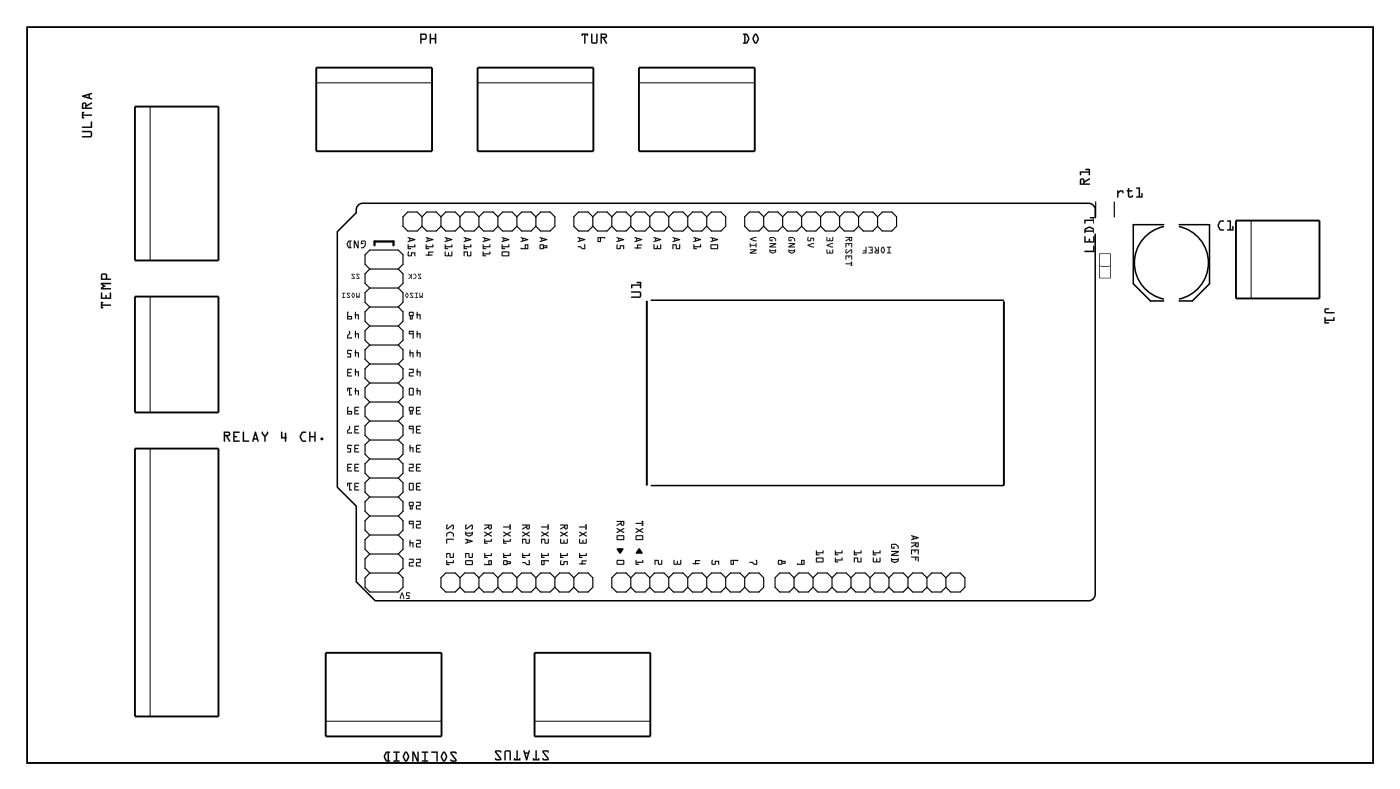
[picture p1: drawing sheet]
<svg xmlns="http://www.w3.org/2000/svg" width="187mm" height="105mm" viewBox="0 0 187 105" stroke-linecap="round" stroke-linejoin="round" font-family="sans-serif">
<path d="M3.6 3.6h180.1v98.4h-180.1zM47.9 27.5a.9 .9 0 0 1 .8-.3h96.8a.9 .9 0 0 1 1 1v51.1a.9 .9 0 0 1-1 1h-95.3l-2.5-2.5v-10.1l-2.6-2.6v-34.1l2.6-2.6v-.6zM155.7 30.3a5 5 0 0 0-3.9 4.8 5 5 0 0 0 3.9 4.9M155.7 30h-4.1v7.9l2.3 2.3h1.8M157.7 30.3a5 5 0 0 1 4 4.8 5 5 0 0 1-4 4.9M157.7 30h4.1v7.9l-2.3 2.3h-1.8" fill="none" stroke="#000" stroke-width=".2"/>
<g fill="#000">
<path d="M82.5 73.3h.8l.1 .1-.4 .6-.5-.5zM85.1 74.9h.1v.2h.7v-.2h.1l.1 .3h-.9v.2h.3v.1h-.4zM85.4 73.3h.2l.4 .6v.1h-.9zM87.6 74.9h.5l.1 .5h.3v-.5h.1v.5l-.5 .1-.1-.5h-.3v.4l-.1 .1zM90.1 74.9h.1l.1 .5h.2l.1-.4 .1 .4h.3v-.5h.1v.5l-.1 .1h-.8l-.1-.1zM93 74.9h.7l-.1 .1h-.5v.3h.4l.1 .1-.5 .1-.4-.1v-.1h.3zM95.3 74.9h.1l-.1 .5h.3v-.4h.6v.5h-.1v-.4h-.3l-.1 .4h-.4l-.1-.4zM100.3 75.1h.4l.2 .3h.3l-.1-.5h.2v.6h-.4l-.2-.3h-.4z"/>
<path d="M3.6 3.6h180.1v98.4h-180.1zM3.6 3.6v98.4h180.1v-98.4z"/>
<path d="M11 17.5h1.2l.1 .2v.5l-.2 .2h-1.1v-.2h1.1v-.4v-.1h-1.1zM11 16.9h1.1l.1-.6h.1v.8h-1.3zM11 15h.3l-.2 .1v.2h1.1l.1 .1-1.2 .1v.2l.2 .1h-.3zM11 13.8a.32 .32 0 0 1 .4-.1 .32 .32 0 0 1 .2 .4l.7-.4v.1l-.7 .5v.1h.6l.1 .1-1.3 .1zM11.2 13.9l-.1 .5h.3v-.5zM11 12.8l1.3-.4v.2l-.3 .1v.4h.3v.1l-.1 .1-1.2-.4zM11.4 12.9l.4 .1v-.3z"/>
<path d="M11 17.5h1.2l.1 .2v.5l-.2 .2h-1.1v-.1v-.1h1.1v-.4v-.1h-1.1zM11 17.5v.2h1.1l.1 .1-.1 .4h-1.1v.2h1.1l.2-.2v-.5l-.1-.2zM11 16.9h1.1v-.6h.2v.8h-1.3zM11 17v.1h1.3v-.8h-.1v.6zM11 15h.2a.1 .1 0 0 1 .1 .1 .1 .1 0 0 1-.2 0v.2h1.1l.1 .1-.1 .1h-1.1v.1a.11 .11 0 0 1 .2 .1 .11 .11 0 0 1-.1 .1h-.2zM11 15v.8h.3l-.2-.1v-.2l1.2-.1-.1-.1h-1.1v-.2l.2-.1zM11 13.8a.32 .32 0 0 1 .4-.1 .32 .32 0 0 1 .2 .4l.7-.4v.1l-.7 .5v.1h.6l.1 .1-1.3 .1zM11 13.8v.8l1.3-.1-.1-.1h-.6v-.1l.7-.4v-.2l-.7 .4a.31 .31 0 0 0-.2-.4 .31 .31 0 0 0-.4 .1zM11.2 13.9l-.1 .5h.3v-.5zM11.2 13.9h.2v.5h-.3zM11 12.8l1.3-.4v.2l-.3 .1v.4h.3v.1l-.1 .1-1.2-.4zM11 12.8v.1l1.2 .4 .1-.1v-.1h-.3v-.4l.3-.1-.1-.2zM11.4 12.8l.4 .2v-.3zM11.3 12.9l.6-.2v.3z"/>
<path d="M56.2 4.5h.7l.2 .3-.1 .5h-.6v.5l-.1 .1-.1-.1zM56.2 4.5v1.3h.1h.1v-.5l.6-.1 .1-.4-.2-.3zM56.4 4.7v.5l.5-.1v-.4zM56.4 4.7h.5v.4l-.5 .1zM57.5 4.5h.2v.6h.5v-.6h.2l-.1 1.4-.1-.1v-.5h-.5v.5h-.2zM57.5 4.5v1.3h.2v-.6h.5v.6h.1l.1-1.3h-.2v.6h-.5v-.6z"/>
<path d="M56.2 4.5h.7l.2 .3-.1 .5h-.6v.5h-.1h-.1zM56.4 4.7v.5l.5-.1v-.4zM57.5 4.5h.2v.6h.5v-.6h.2l-.1 1.3h-.1v-.5h-.5v.5h-.2z"/>
<path d="M77.8 4.5h.9v.3a.1 .1 0 0 1-.2 0 .1 .1 0 0 1 0-.1h-.2v1.1v.1l-.1-.1v-1.1h-.2a.11 .11 0 0 1 0 .1 .11 .11 0 0 1-.2 0zM77.8 4.5l.1 .3 .1-.1h.2v1.1h.1v-1.1h.2l.1 .1 .1-.3zM79.1 4.5h.2v1.1v.1l.5-.1v-1l.1-.1h.1v1.1l-.2 .2h-.6l-.1-.1zM79.1 4.5v1.2l.2 .1h.5l.1-.2v-1.1l-.1 .1v1l-.5 .1v-.1l-.1-1.1zM80.3 4.5h.7a.32 .32 0 0 1 .2 .3 .32 .32 0 0 1-.3 .3l.3 .7h-.1l-.4-.7h-.2v.7l-.1 .1zM80.4 4.5v1.3h.1v-.7h.2l.4 .7h.1l-.4-.7a.31 .31 0 0 0 .4-.2 .31 .31 0 0 0-.2-.4zM80.5 4.7v.2h.5v-.2zM80.5 4.7h.5l.1 .2h-.6z"/>
<path d="M77.8 4.5h.9l-.1 .3-.1-.1h-.2v1.1h-.1v-1.1h-.2l-.1 .1zM79.1 4.5h.2v1.1v.1l.5-.1v-1l.1-.1 .1 1.1-.2 .2h-.6l-.1-.1zM80.4 4.5h.6a.31 .31 0 0 1 .2 .3 .31 .31 0 0 1-.3 .3l.3 .7h-.1l-.4-.7h-.2v.7h-.1zM80.5 4.7v.2h.5v-.2z"/>
<path d="M99.4 4.5h.6l.3 .6-.1 .3-.3 .4h-.5v-.1h.2v-1l-.2-.1zM99.4 4.5v.1l.2 .1v1l-.2 .1h.5l.3-.5v-.3l-.2-.5zM99.8 4.7v1l.1-.1 .2-.4-.2-.5zM99.7 4.7h.2l.2 .5-.3 .5h-.1zM100.9 4.6l.2-.1 .2 .1 .2 .5-.2 .6a.24 .24 0 0 1-.4 0l-.2-.5zM100.9 4.6l-.2 .6 .2 .5a.23 .23 0 0 0 .4 0l.2-.4v-.3l-.3-.5zM101.1 4.7l-.2 .5 .2 .5 .3-.5zM101.1 4.7l.3 .5-.3 .5-.3-.5z"/>
<path d="M99.4 4.5h.6a.8 .8 0 0 1 .1 1.2l-.2 .1h-.5l.2-.1v-1l-.2-.1zM99.8 4.7v1l.3-.5-.2-.5zM100.9 4.6l.2-.1 .2 .1 .2 .5-.2 .6a.23 .23 0 0 1-.4 0l-.2-.5zM101.1 4.7l-.2 .5 .2 .5 .3-.5z"/>
<path d="M47.7 39.2h.1v.5l.1-.2 .1 .2v-.5h.1v.6l-.2-.1-.2 .1zM47.2 39.2h.1l.2 .2-.2 .4h-.1l-.2-.3zM47.2 39.2l-.1 .3 .2 .2 .1-.2zM46.4 39.2h.4v.1l-.3-.1 .3 .5v.1h-.4v-.1h.3l-.3-.4zM45.8 39.2h.4h-.2v.5h.2v.1h-.4l.1-.1v-.5z"/>
<path d="M47.7 36.6l.4 .1v.1l-.3-.1 .3 .5-.1 .1-.3-.1v-.1l.3 .1-.3-.5zM47.1 36.6l.4 .1-.1 .1-.3-.1 .4 .5-.1 .1-.4-.1 .1-.1 .3 .1-.4-.5z"/>
<path d="M47.7 39.2h.1v.5l.1-.2 .1 .2v-.5h.1v.6h-.1l-.1-.1-.1 .1h-.1zM47.7 39.2v.6l.2-.1 .2 .1v-.6h-.1v.5l-.1-.2-.1 .2zM47.2 39.2h.1l.2 .2-.2 .4h-.1l-.2-.3zM47.2 39.2l-.2 .3 .2 .3h.1l.2-.4-.2-.2zM47.2 39.2l-.1 .3 .2 .2 .1-.2zM47.2 39.2l.2 .3-.1 .2-.2-.2zM46.4 39.2h.4v.1l-.3-.1 .3 .5v.1h-.4v-.1h.3l-.3-.4zM46.4 39.2v.1l.4 .4h-.4v.1h.4v-.1l-.3-.5 .3 .1v-.1zM45.8 39.2h.4h-.2v.5h.2v.1h-.4l.1-.1v-.5zM45.8 39.2h.1v.5l-.1 .1h.4l-.2-.1v-.5h.2z"/>
<path d="M47.7 36.6l.4 .1v.1l-.3-.1 .3 .5-.1 .1-.3-.1v-.1l.3 .1-.3-.4zM47.7 36.6v.1l.3 .5-.3-.1v.1l.3 .1 .1-.2-.3-.4 .3 .1v-.1zM47.1 36.6l.4 .1-.1 .1-.3-.1 .4 .5-.1 .1-.4-.1 .1-.1 .3 .1-.3-.4zM47.1 36.6l-.1 .1 .4 .5-.3-.1-.1 .1 .4 .1 .1-.2-.4-.4 .3 .1 .1-.1z"/>
<path d="M48.3 32.2h.4l.2 .1a.65 .65 0 0 1-.5 .9l-.1-.1 .3-.1 .2-.2v-.4l-.3-.1-.1 .2 .2 .1h-.3zM47.3 32.2h.2l.4 .7v-.7h.1v1h-.2l-.3-.8v.7h-.2zM46.6 32.2h.4l-.1 .1v.8h.1l-.4 .1a.6 .6 0 0 1 0-.9zM46.7 32.3l-.2 .4 .3 .4v-.8z"/>
<path d="M48.3 32.2l.4-.1 .2 .2v.5l-.3 .4-.3-.1 .3-.1 .2-.2v-.5h-.3l-.1 .2h.2v.1h-.3zM48.4 32.2l-.1 .4h.3l-.2-.1v-.2h.3l.1 .4-.2 .4h-.3h.4a.68 .68 0 0 0 .1-.9zM47.3 32.1h.2l.4 .8v-.7h.1v1h-.2l-.3-.8v.7h-.2zM47.3 32.2v.9h.2v-.7l.3 .8h.2v-1h-.1v.8l-.4-.8zM46.6 32.2h.4l-.1 .1v.8h.1v.1h-.4l-.2-.4v-.2zM46.6 32.2l-.2 .3v.3l.2 .4h.4v-.1h-.1v-.8l.1-.1zM46.7 32.3l-.2 .4 .3 .4v-.8zM46.7 32.3h.1v.8l-.1-.1-.2-.3z"/>
<path d="M54.6 31.7l1 .4-1 .3v-.1l.2-.1v-.3l-.2-.1zM54.9 31.9v.2l.4-.1zM54.6 32.7h.1v.2h.7v-.2h.1l.1 .4h-.9v.1h.3v.1h-.4zM54.6 33.6l.1 .1v.4h.3v-.4h.6v.5h-.2v-.3h-.3v.3l-.5 .1-.1-.5z"/>
<path d="M54.6 31.7l.9 .3 .1 .1-1 .3v-.1l.2-.1v-.3l-.2-.1zM54.6 31.7v.1l.2 .1v.3l-.2 .1v.1l1-.3-.1-.1zM54.9 31.9v.2l.4-.1zM54.9 31.9l.4 .1-.4 .1zM54.6 32.7h.1v.2h.7v-.2h.1l.1 .4h-.9v.1h.3v.1h-.4zM54.6 32.7v.6h.4v-.1h-.3v-.2l.9 .1-.1-.4-.1 .2h-.7v-.2zM54.6 33.6l.1 .1v.4h.3v-.4h.6v.5h-.2v-.3h-.3v.3l-.5 .1-.1-.5zM54.6 33.6v.2v.5l.5-.1v-.3h.3l.1 .3h.1v-.5h-.6v.4h-.3v-.4z"/>
<path d="M56 36.6l.4 .1-.1 .1-.3-.1 .4 .5-.1 .1-.4-.1 .1-.1 .3 .1-.4-.5zM55.3 36.6a.31 .31 0 0 1 .4 .3l-.1 .4h-.3l.2-.1 .1-.3-.1-.2zM54.7 36.6l.3 .2v-.2h.1v.7l-.1-.3-.3 .3 .3-.4z"/>
<path d="M56 36.6l.4 .1-.1 .1-.3-.1 .4 .5-.1 .1-.4-.1 .1-.1 .3 .1-.4-.4zM56 36.6l-.1 .1 .4 .5-.3-.1-.1 .1 .4 .1v-.2l-.3-.4 .3 .1 .1-.1zM55.3 36.6h.3l.1 .3v.1l-.2 .3h-.2l.2-.1 .1-.3-.1-.2h-.2zM55.3 36.6l.2 .1 .1 .2-.1 .3h-.2v.1l.3-.1 .1-.3a.3 .3 0 0 0-.4-.3zM54.7 36.6l.3 .2v-.2h.1v.7l-.1-.3-.3 .3 .3-.4zM54.7 36.6l.3 .3-.3 .4 .3-.3 .1 .3v-.7h-.1v.3z"/>
<path d="M56.1 39.2h.1v.5l.2-.2 .1 .2v-.5h.1v.6l-.2-.1-.3 .1zM55.5 39.2h.4h-.1v.5h.1v.1h-.4l.2-.1v-.5zM54.9 39.2h.4v.1l-.4-.1 .4 .5-.1 .1h-.3v-.1h.3l-.3-.4zM54.4 39.2h.1l.2 .2-.2 .4h-.1l-.2-.3zM54.4 39.2l-.1 .3 .1 .2 .2-.2z"/>
<path d="M56.1 39.2h.1v.5l.2-.2 .1 .2v-.5h.1v.6h-.1l-.1-.1-.2 .1h-.1zM56.1 39.2v.6l.3-.1 .2 .1v-.6h-.1v.5l-.1-.2-.2 .2zM55.5 39.2h.4h-.1v.5h.1v.1h-.4l.2-.1v-.5zM55.5 39.2h.2v.5l-.2 .1h.4l-.1-.1v-.5h.1zM54.9 39.2h.4v.1l-.4-.1 .4 .5-.1 .1h-.3v-.1h.3l-.3-.4zM54.9 39.2v.1l.3 .4h-.3v.1h.3l.1-.1-.4-.5 .4 .1v-.1zM54.4 39.2h.1l.2 .2-.2 .4h-.1l-.2-.3zM54.4 39.2l-.2 .3 .1 .3h.2l.2-.4-.2-.2zM54.4 39.2l-.1 .3 .1 .2 .2-.2zM54.4 39.2l.2 .3-.2 .2-.1-.2z"/>
<path d="M57 31.7l1 .4-1 .3v-.1l.2-.1v-.3l-.2-.1zM57.3 31.9v.2l.4-.1zM57 32.7h.1v.2h.8v-.2l.1 .4h-.9v.1h.3v.1h-.4zM57.3 33.6l.7 .1-.1 .1h-.5v.2h.4l.1 .1-.5 .1-.4-.1v-.1h.3z"/>
<path d="M57 31.7l.9 .3 .1 .1-1 .3v-.1l.2-.1v-.3l-.2-.1zM57 31.7v.1l.2 .1v.3l-.2 .1v.1l1-.3-.1-.1zM57.3 31.9v.2l.4-.1zM57.3 31.9l.4 .1-.4 .1zM57 32.7h.1v.2h.8v-.2h.1v.4h-.9v.1h.3v.1h-.4zM57 32.7v.6h.4v-.1h-.3v-.2l.9 .1-.1-.4v.2h-.8v-.2zM57.3 33.6l.7 .1v.1h-.6v.2h.4l.1 .2h-.5h-.4v-.2h.3zM57.3 33.6v.4h-.3v.1l.4 .1 .5-.1-.1-.1h-.4v-.2h.5l.1-.1z"/>
<path d="M59.5 31.7l1 .4-1 .3v-.1l.2-.1v-.3l-.2-.1zM59.9 31.9v.2l.3-.1zM59.5 32.7h.1v.2h.8v-.2h.1v.4h-.9v.1h.3l.1 .1h-.5zM59.5 33.6h.1v.5h.3l.1-.4 .1 .4h.3v-.4l.1-.1v.6l-.1 .1h-.8l-.1-.2z"/>
<path d="M59.5 31.7l1 .3v.1l-1 .3v-.1l.2-.1v-.3l-.2-.1zM59.5 31.7v.1l.2 .1v.3l-.2 .1 .1 .1 .9-.3v-.1zM59.9 31.9v.2l.3-.1zM59.8 31.9l.4 .1-.4 .1zM59.5 32.7h.1v.2h.8v-.2h.1v.4h-.9v.1h.3l.1 .1h-.5zM59.5 32.7v.6h.5l-.1-.1h-.3v-.2l.9 .1v-.4l-.1 .2h-.8v-.2zM59.5 33.6h.1v.5h.3l.1-.4 .1 .4h.3v-.4l.1-.1v.6l-.1 .1h-.8l-.1-.2zM59.5 33.6v.5l.1 .2h.8l.1-.1v-.6l-.1 .1v.4h-.3l-.1-.4-.1 .4h-.3v-.4z"/>
<path d="M62.1 31.7l1 .4-1 .3v-.1l.2-.1v-.3l-.2-.1zM62.4 31.9v.2l.4-.1zM62.1 32.7h.1v.2h.7v-.2h.1l.1 .4h-.9v.1h.3v.1h-.4zM62 33.6h.6v.5h.3v-.4l.1-.1 .1 .6-.5 .1-.1-.6h-.3v.5l-.1 .1z"/>
<path d="M62.1 31.7l.9 .3 .1 .1-1 .3-.1-.1 .3-.1v-.3l-.2-.1zM62.1 31.7v.1l.2 .1v.3l-.2 .1v.1l1-.3-.1-.1zM62.4 31.9v.2l.4-.1zM62.4 31.9l.4 .1-.4 .1zM62.1 32.7h.1v.2h.7v-.2h.1l.1 .4h-.9v.1h.3v.1h-.4zM62.1 32.7v.6h.4v-.1h-.3v-.2l.9 .1-.1-.4-.1 .2h-.7v-.2zM62 33.6h.6v.5h.3v-.4l.1-.1 .1 .6-.2 .1h-.3l-.1-.6h-.3v.5l-.1 .1zM62 33.6l.1 .7 .1-.1v-.5h.3l.1 .6 .5-.1-.1-.6-.1 .1v.4h-.3v-.4z"/>
<path d="M64.6 31.7l1 .4-1 .3v-.1l.2-.1v-.3l-.2-.1zM64.9 31.9v.2l.4-.1zM64.6 32.7h.1v.2h.8v-.2h.1v.4h-.9v.1h.3v.1h-.4zM64.6 33.6h.1v.3h.8v-.3h.1v.4h-.9v.1h.3v.1l-.4 .1z"/>
<path d="M64.6 31.7l1 .3v.1l-1 .3v-.1l.2-.1v-.3l-.2-.1zM64.6 31.7v.1l.2 .1v.3l-.2 .1v.1l1-.3v-.1zM64.9 31.9v.2l.4-.1zM64.9 31.9l.4 .1-.4 .1zM64.6 32.7h.1v.2h.8v-.2h.1v.4h-.9v.1h.3v.1h-.4zM64.6 32.7v.6h.4v-.1h-.3v-.2l.9 .1v-.4l-.1 .2h-.8v-.2zM64.6 33.6h.1v.3h.8v-.3h.1v.4h-.9v.1h.3v.1l-.4 .1zM64.6 33.6v.7l.4-.1v-.1h-.3v-.1h.9v-.4l-.1 .3h-.8v-.2z"/>
<path d="M67.1 31.7l1 .4-.9 .3-.1-.1 .2-.1v-.3l-.2-.1zM67.5 31.9v.2l.3-.1zM67.1 32.7h.1v.2h.8v-.2h.1v.4h-.9v.1h.3l.1 .1h-.4zM67.2 33.6h.9v.6l-.1 .1h-.8l-.1-.2zM67.2 33.7v.4h.8v-.4z"/>
<path d="M67.1 31.7l1 .3 .1 .1-1 .3-.1-.1 .2-.1v-.3l-.2-.1zM67.1 31.7l.1 .1 .1 .1v.3l-.2 .1 .1 .1 .9-.3v-.1zM67.5 31.9v.2l.3-.1zM67.5 31.9l.4 .1-.4 .1zM67.1 32.7h.2l-.1 .2h.8v-.2h.1l.1 .4h-1v.1h.3l.1 .1h-.4zM67.1 32.7l.1 .6h.4l-.1-.1h-.3v-.2l.9 .1v-.4l-.1 .2h-.8v-.2zM67.2 33.6h.9l.1 .1-.1 .5-.1 .1h-.8l-.1-.2zM67.2 33.7l-.1 .4 .1 .2h.8l.1-.1v-.6zM67.2 33.7v.4h.8v-.4zM67.2 33.7h.8v.4h-.8z"/>
<path d="M69.7 31.7l1 .4-1 .3v-.1l.2-.1v-.3l-.2-.1zM70 31.9v.2l.4-.1zM69.7 33.1l.5 .1v-.5h.5l-.1 .6h-.9zM70.4 32.8v.4h.2v-.4z"/>
<path d="M69.7 31.7l.9 .3 .1 .1-1 .3v-.1l.2-.1v-.3l-.2-.1zM69.7 31.7v.1l.2 .1v.3l-.2 .1v.1l1-.3-.1-.1zM70 31.9v.2l.4-.1zM70 31.9l.4 .1-.4 .1zM69.7 33.1l.5 .1v-.5h.5v.6h-1zM69.7 33.1v.2h.9l.1-.6h-.5v.5zM70.4 32.8v.4h.2v-.4zM70.3 32.8h.3v.4h-.3z"/>
<path d="M72.2 31.7l1 .4-1 .3v-.1l.2-.1v-.3l-.2-.1zM72.6 31.9v.2l.3-.1zM72.2 32.7h.4l.2 .1h.4v.3l-.4 .1-.2 .1h-.3l-.1-.1zM72.3 32.8v.4h.3v-.4zM72.8 32.9v.1h.3v-.1z"/>
<path d="M72.2 31.7l1 .3v.1l-1 .3v-.1l.2-.1v-.3l-.2-.1zM72.2 31.7v.1l.2 .1v.3l-.2 .1 .1 .1 .9-.3v-.1zM72.6 31.9v.2l.3-.1zM72.5 31.9l.4 .1-.4 .1zM72.2 32.7l.4-.1 .2 .2h.4v.3l-.4 .1-.2 .1h-.3l-.1-.1zM72.2 32.7v.5l.1 .1h.3l.2-.1 .4-.1v-.3h-.4l-.2-.1zM72.3 32.8v.4h.3v-.4zM72.3 32.8h.4v.4h-.4zM72.8 32.9v.1h.3v-.1zM72.8 32.9h.3v.2h-.3z"/>
<path d="M77.3 31.7l1 .4-1 .3v-.1l.2-.1v-.3l-.2-.1zM77.6 31.9v.2l.4-.1zM77.3 32.9h.4l.2 .3h.3l-.1-.5h.2v.6h-.4l-.2-.2-.4-.1z"/>
<path d="M77.3 31.7l1 .3v.1l-1 .3v-.1l.2-.1v-.3l-.2-.1zM77.3 31.7v.1l.2 .1v.3l-.2 .1v.1l1-.3v-.1zM77.6 31.9v.2l.4-.1zM77.6 31.9l.4 .1-.4 .1zM77.3 32.9h.4l.2 .3h.3l-.1-.5h.2v.6h-.4l-.2-.2h-.4zM77.3 32.9v.1h.4l.2 .3h.4v-.6h-.2l.1 .5h-.3l-.2-.3z"/>
<path d="M80 31.7h.9l.1 .1h-.6v.5l-.4 .1zM80.1 31.8v.4h.2v-.4z"/>
<path d="M80 31.7h.9l.1 .1-.1 .1-.5-.1v.5l-.4 .1-.1-.1zM80 31.7v.7l.4-.1v-.5h.6l-.1-.1zM80.1 31.8v.4h.2v-.4zM80.1 31.8h.2v.4h-.2z"/>
<path d="M82.5 31.7l1 .4-1 .3v-.1l.2-.1v-.3l-.2-.1zM82.8 31.9v.2l.4-.1zM82.6 32.7h.1l-.1 .5h.3v-.4h.6v.5h-.1v-.4h-.3l-.1 .4h-.4l-.1-.4z"/>
<path d="M82.5 31.7l1 .3v.1l-1 .3v-.1l.2-.1v-.3l-.2-.1zM82.5 31.7v.1l.2 .1v.3l-.2 .1 .1 .1 .9-.3v-.1zM82.8 31.9v.2l.4-.1zM82.8 31.9l.4 .1-.4 .1zM82.6 32.7h.1l-.1 .5h.3v-.4h.6v.5h-.1v-.4h-.3l-.1 .4h-.4l-.1-.4zM82.6 32.7l-.1 .2 .1 .4h.4l.1-.4h.3v.4h.1v-.5h-.6v.4h-.3l.1-.5z"/>
<path d="M84.9 31.7l1 .4-1 .3v-.1l.2-.1v-.3l-.2-.1zM85.3 31.9v.2l.3-.1zM85.2 32.7h.7v.1h-.5v.3h.4v.1l-.5 .1-.4-.1v-.1h.3z"/>
<path d="M84.9 31.7l1 .3v.1l-1 .3v-.1l.2-.1v-.3l-.2-.1zM84.9 31.7v.1l.2 .1v.3l-.2 .1 .1 .1 .9-.3v-.1zM85.3 31.9v.2l.3-.1zM85.2 31.9l.4 .1-.4 .1zM85.2 32.7h.7v.1h-.5v.3h.4v.1l-.5 .1-.4-.1v-.1h.3zM85.2 32.7v.4h-.3v.1l.4 .1 .5-.1v-.1h-.4v-.3h.5v-.1z"/>
<path d="M84.5 39h1.1l.2 .1v.6l-.3 .1h-1l-.1-.1 .1-.1h1.1v-.4l-.1-.1h-1zM84.4 38h1.2v-.1l-.4-.1v-.1h.5l.1 .8h-.2v-.3h-1v.3h-.1z"/>
<path d="M84.5 39h1.1l.2 .1v.6l-.3 .1h-1l-.1-.1 .1-.1h1.1v-.4l-.1-.1h-1zM84.5 39v.1h1l.1 .1v.4h-1.1v.2h1l.3-.1v-.6l-.2-.1zM84.4 38h1.2v-.1h-.4v-.2h.5l.1 .8h-.2v-.3h-1v.3h-.1zM84.4 38l.1 .5h.1v-.3h1v.3h.2l-.1-.8h-.5v.1h.4v.2z"/>
<path d="M87.5 31.7l1 .4-1 .3-.1-.1 .3-.1v-.3l-.2-.1zM87.8 31.9v.2l.4-.1zM87.5 32.7h.1v.5h.3l.1-.4v.4h.3v-.5h.1l.1 .5-.2 .1h-.8l-.1-.1z"/>
<path d="M87.5 31.7l.9 .3 .1 .1-1 .3-.1-.1 .3-.1v-.3l-.2-.1zM87.5 31.7v.1l.2 .1v.3l-.2 .1v.1l1-.3-.1-.1zM87.8 31.9v.2l.4-.1zM87.8 31.9l.4 .1-.4 .1zM87.5 32.7h.1v.5h.3l.1-.4v.4h.3v-.5h.1l.1 .5-.2 .1h-.8l-.1-.1zM87.5 32.7l-.1 .5 .1 .1h.8l.2-.1-.1-.5h-.1v.5h-.3v-.4l-.1 .4h-.3v-.5z"/>
<path d="M90 31.7l1 .4-1 .3v-.1l.2-.1v-.3l-.2-.1zM90.3 31.9v.2l.4-.1zM90 32.7h.5l.1 .5h.3v-.5h.1v.5l-.5 .1-.1-.5h-.3v.4l-.1 .1z"/>
<path d="M90 31.7l1 .3v.1l-1 .3v-.1l.2-.1v-.3l-.2-.1zM90 31.7v.1l.2 .1v.3l-.2 .1v.1l1-.3v-.1zM90.3 31.9v.2l.4-.1zM90.3 31.9l.4 .1-.4 .1zM90 32.6l.5 .1 .1 .5h.3v-.5h.1v.5l-.1 .1h-.4l-.1-.5h-.3v.4l-.1 .1zM90 32.7v.6l.1-.1v-.4h.3l.1 .5 .5-.1v-.5h-.1v.5h-.3l-.1-.5z"/>
<path d="M92.8 31.7l1 .4-1 .3v-.1l.2-.1v-.3l-.2-.1zM93.1 31.9v.2l.4-.1zM92.8 32.7h.1v.2h.8v-.2h.1v.4h-.9v.1h.3v.1h-.4z"/>
<path d="M92.8 31.7l1 .3v.1l-1 .3v-.1l.2-.1v-.3l-.2-.1zM92.8 31.7v.1l.2 .1v.3l-.2 .1v.1l1-.3v-.1zM93.1 31.9v.2l.4-.1zM93.1 31.9l.4 .1-.4 .1zM92.8 32.7h.1v.2h.8v-.2h.1v.4h-.9v.1h.3v.1h-.4zM92.8 32.7v.6h.4v-.1h-.3v-.2l.9 .1v-.4l-.1 .2h-.8v-.2z"/>
<path d="M95.1 31.7l1 .4-1 .3v-.1l.2-.1v-.3l-.2-.1zM95.4 31.9v.2l.4-.1zM95.1 32.7h.9l.1 .5-.1 .1h-.9v-.1zM95.2 32.8v.4h.8v-.4z"/>
<path d="M95.1 31.7l.9 .3 .1 .1-1 .3v-.1l.2-.1v-.3l-.2-.1zM95.1 31.7v.1l.2 .1v.3l-.2 .1v.1l1-.3-.1-.1zM95.4 31.9v.2l.4-.1zM95.4 31.9l.4 .1-.4 .1zM95.1 32.7h.9l.1 .1v.4l-.1 .1h-.9l-.1-.1zM95.1 32.7v.5v.1h.9l.1-.1-.1-.5zM95.2 32.8v.4h.8v-.4zM95.2 32.8h.8v.4h-.8z"/>
<path d="M100.3 31.9l.7-.2h.2v.1l-.6 .2 .6 .2-.2 .1zM100.3 32.5h.1v.2h.7l.1-.2v.5h-.1v-.1h-.7v.2zM100.3 33.3h.9v.2l-.7 .3h.7v.1h-.9v-.1l.7-.4h-.6z"/>
<path d="M100.3 31.9l.7-.2h.2v.1l-.6 .2 .6 .2-.2 .1-.6-.3zM100.4 31.9v.1l.6 .3 .2-.1-.7-.2 .7-.2v-.1h-.2zM100.3 32.5h.1v.2h.7l.1-.2v.5h-.1v-.1h-.7v.2zM100.4 32.5v.6v-.3h.7v.2h.1v-.5l-.1 .2h-.7v-.2zM100.3 33.3h.9v.2l-.7 .3h.7v.1h-.9v-.2l.7-.2h-.6zM100.4 33.4l.6 .1-.7 .3v.1h.9l-.7-.1 .7-.3v-.2z"/>
<path d="M103 31.7h.1a.56 .56 0 0 1 .7 .5h-.1v-.2l-.2-.2h-.4v.3h.1l.1-.1 .1 .3-.3-.1-.1-.1zM103 32.5h.8v.2l-.6 .3h.6l-.8 .1v-.2l.6-.3h-.6zM103 33.4h.1h.6l.1-.1v.4a.52 .52 0 0 1-.8 .1v-.1zM103.1 33.6l.3 .2 .3-.2z"/>
<path d="M103 31.7h.6l.2 .2v.3h-.1v-.2l-.2-.2h-.4v.3h.1l.1-.1 .1 .3-.3-.1-.2-.1zM103 31.7v.4l.1 .1 .3 .1-.1-.3v.1h-.2v-.3h.4l.2 .2 .1 .2v-.3a.65 .65 0 0 0-.8-.2zM103 32.5h.9v.2l-.7 .3h.6l-.9 .1v-.2l.7-.3h-.6zM103 32.5v.1h.6l-.6 .3v.2l.8-.1h-.6l.6-.3v-.2zM103 33.3l.1 .1h.6l.1-.1v.4l-.5 .2-.3-.2zM103 33.4v.3l.3 .2h.2l.3-.2v-.4l-.1 .2h-.6zM103.1 33.6l.3 .2 .3-.2zM103.1 33.6h.6l-.3 .2z"/>
<path d="M105.5 31.7h.1a.56 .56 0 0 1 .8 .5h-.1v-.2l-.3-.2h-.3l-.1 .3h.2l.1-.1v.3l-.3-.1-.1-.1zM105.5 32.5h.9v.2l-.7 .3h.6h.1l-.9 .1v-.2l.7-.3h-.6zM105.5 33.4h.1h.7l.1-.1v.4a.52 .52 0 0 1-.8 .1l-.1-.1zM105.6 33.6l.3 .2 .4-.2z"/>
<path d="M105.5 31.7h.6l.3 .2v.3h-.1v-.2l-.3-.2h-.3l-.1 .3h.2l.1-.1v.3l-.3-.1-.1-.1zM105.5 31.7v.4l.1 .1 .3 .1v-.3l-.1 .1h-.2v-.3h.5l.2 .2v.2v-.3a.65 .65 0 0 0-.8-.2zM105.5 32.5h.9v.2l-.7 .3h.6h.1l-.9 .1v-.2l.7-.3h-.6zM105.5 32.5l.1 .1h.6l-.7 .3v.2l.9-.1h-.7l.7-.3v-.2zM105.5 33.3l.1 .1h.7l.1-.1v.4l-.5 .2-.4-.2zM105.5 33.4v.3l.3 .2h.3l.3-.2-.1-.4v.2h-.7zM105.6 33.6l.3 .2 .4-.2zM105.6 33.6h.7l-.4 .2z"/>
<path d="M108.1 31.7h.1l-.1 .4h.3v-.3h.5v.4h-.1v-.3h-.3v.3h-.4l-.1-.3zM108 32.8l.7-.3h.2v.1l-.6 .2 .6 .2-.2 .1z"/>
<path d="M108.1 31.7h.1l-.1 .4h.3v-.3h.5v.4h-.1v-.3h-.3v.3h-.4l-.1-.3zM108.1 31.7l-.1 .2 .1 .3h.4v-.3h.3v.3h.1v-.4h-.5v.3h-.3l.1-.4zM108 32.8l.7-.3h.2v.1l-.6 .2 .6 .2-.2 .1-.6-.3zM108.1 32.7v.1l.6 .3 .2-.1-.7-.2 .7-.2v-.1h-.2z"/>
<path d="M110.6 31.7h.1v.4h.3v-.3l.1 .3h.3v-.4l.1 .5h-.8zM110.6 32.8l.6-.3h.2v.1l-.6 .2 .7 .2-.3 .1zM110.6 33.3l.1 .1v.4h.3v-.4l.1 .4h.3v-.4v-.1l.1 .5-.8 .1z"/>
<path d="M110.6 31.7h.1v.4h.3v-.3l.1 .3h.3v-.4l.1 .5h-.8zM110.6 31.7l.1 .5h.8l-.1-.5v.4h-.3l-.1-.3v.3h-.3v-.4zM110.6 32.8l.6-.3h.2v.1l-.6 .2 .7 .2-.3 .1-.6-.3zM110.6 32.7v.1l.6 .3 .3-.1-.7-.2 .6-.2v-.1h-.2zM110.6 33.3l.1 .1v.4h.3v-.4l.1 .4h.3v-.4v-.1l.1 .5-.8 .1zM110.6 33.4l.1 .5 .8-.1-.1-.5v.5h-.3l-.1-.4v.4h-.3v-.4z"/>
<path d="M113.1 31.7h.9v.4a.21 .21 0 0 1-.2 .2 .21 .21 0 0 1-.2-.3l-.4 .2h-.1l.5-.4h-.4zM113.7 31.8v.3h.2v-.3zM113.1 32.5h.9v.5h-.1v-.4h-.3v.2l-.1-.2h-.3v.4v.1zM113.2 33.4h.1l-.1 .1 .1 .3 .6-.5 .1 .5-.2 .1 .1-.2v-.3l-.7 .5-.1-.1zM113.1 34.2h.9v.5h-.1v-.4h-.3v.2l-.1-.2h-.3v.4zM113.1 35.2h.8l-.1-.2h.2v.6l-.2-.1 .1-.2h-.7z"/>
<path d="M113.1 31.7h.9v.4a.21 .21 0 0 1-.2 .2 .21 .21 0 0 1-.2-.3l-.4 .3-.1-.1 .5-.4h-.4zM113.1 31.7l.1 .1h.4v.1l-.4 .2v.1l.4-.2a.2 .2 0 0 0 .2 .3 .2 .2 0 0 0 .2-.2v-.4zM113.7 31.8v.3h.2v-.3zM113.7 31.8h.2v.3h-.2zM113.1 32.5h.9v.5h-.1v-.4h-.3v.3l-.1-.3h-.3v.4v.1zM113.1 32.5l.1 .6v-.5h.3l.1 .2v-.2h.3v.4h.1v-.5zM113.2 33.4h.1v.1v.3l.6-.5 .1 .5-.2 .1 .1-.2v-.3l-.7 .5-.1-.1zM113.2 33.4l-.1 .4 .1 .1 .7-.5v.3l-.1 .2 .2-.1-.1-.5-.6 .5-.1-.3 .1-.1zM113.1 34.2h.9v.5h-.1v-.4h-.3v.2l-.1-.2h-.3v.4zM113.1 34.2l.1 .5v-.4h.3l.1 .2v-.2h.3v.4h.1v-.5zM113.1 35.2h.8l-.1-.2h.2v.6l-.2-.1 .1-.2h-.7zM113.1 35.2l.1 .1h.7l-.1 .2 .2 .1v-.6h-.2l.1 .2z"/>
<path d="M118.7 33h.5l-.2 .1v.7h.2v.1l-.5-.1h.2v-.7h-.2zM118 33h.2l.2 .4-.2 .5-.2-.1-.1-.3zM118.1 33.1l-.1 .3 .1 .4 .2-.4zM117 33l.4 .5h.1v-.5h.1v.9h-.4a.21 .21 0 0 1-.2-.3 .21 .21 0 0 1 .3-.1zM117.2 33.6v.2h.3v-.2zM116.2 33h.6v.9l-.6-.1h.1h.3v-.3l-.2-.1h.2v-.3h-.4zM115.8 33h.1v.9h-.5v-.1h.4v-.2l-.3-.1h.3z"/>
<path d="M118.7 33h.5l-.2 .1v.7h.2v.1l-.5-.1h.2v-.7h-.2zM118.7 33v.1h.2v.7h-.2l.5 .1v-.1h-.2v-.7l.2-.1zM118 33h.2l.2 .4-.2 .5-.2-.1-.2-.3zM118 33l-.1 .5 .1 .3 .2 .1 .2-.5-.2-.4zM118.1 33.1l-.1 .3 .1 .4 .2-.4zM118.1 33.1l.2 .3-.2 .4-.1-.4zM117 33h.1l.3 .5h.1v-.5h.1v.9h-.4a.21 .21 0 0 1-.2-.3 .21 .21 0 0 1 .3-.1zM117 33l.3 .5a.2 .2 0 0 0-.3 .1 .2 .2 0 0 0 .2 .3h.4v-.9h-.1v.5h-.1zM117.2 33.6v.2h.3v-.2zM117.1 33.6h.4v.2h-.3zM116.2 33h.6v.9l-.6-.1h.1h.3v-.3l-.2-.1h.2v-.3h-.4zM116.2 33v.1h.5v.3h-.3l.3 .1v.3h-.5l.6 .1v-.9zM115.8 33h.1v.9h-.5v-.1h.4v-.2l-.3-.1h.3zM115.8 33v.5h-.3l.3 .1v.2h-.4v.1h.5v-.9z"/>
<path d="M144.6 23.9a.32 .32 0 0 1 .3 0 .32 .32 0 0 1 .2 .3l.7-.4v.2l-.7 .4v.1h.7v.2h-1.3zM144.7 24v.5h.2v-.4zM144.5 22.9h1.2v-.2h-.4l-.1-.1h.6v.8h-.1v-.3h-1v.3h-.2z"/>
<path d="M144.6 23.9a.32 .32 0 0 1 .3 0 .32 .32 0 0 1 .2 .3l.7-.4v.2l-.7 .4v.1h.7v.2h-1.3zM144.6 23.9l-.1 .8h1.3v-.2h-.7v-.1l.7-.4v-.1l-.7 .3a.31 .31 0 0 0-.2-.3 .31 .31 0 0 0-.3 0zM144.7 24v.5h.2v-.4zM144.7 24l.2 .1v.4h-.2zM144.5 22.9h1.2v-.2h-.4l-.1-.1h.6v.8h-.1v-.3h-1v.3h-.2zM144.5 22.9v.5h.1l.1-.3h1v.3h.1v-.8h-.6l.1 .1h.4v.2z"/>
<path d="M145.1 33.5h1.2v-.6h.1v.8h-1.2zM145.1 31.6h.2v.7h.4l.1-.4 .1 .4h.4v-.7h.1v.8h-1.3zM145.2 30.6a.81 .81 0 0 1 1.2-.1v.6v.1l-.1-.2h-1l-.2 .2v-.5zM145.3 30.7v.1h1l-.1-.1-.4-.2zM145.1 29.4h1.2v-.2h-.4l-.1-.1 .6-.1v.8h-.1v-.3h-1v.3l-.2 .1z"/>
<path d="M145.1 33.5h1.2v-.6h.1l.1 .8h-1.3zM145.1 33.6l.1 .1h1.2v-.8h-.1v.6zM145.1 31.6h.2v.7h.4v-.3l.1-.1 .1 .1v.3h.4v-.7h.1l.1 .8h-1.4zM145.1 31.6v.8h1.3v-.8h-.1v.7h-.5v-.4l-.1 .4h-.4l-.1-.7zM145.2 30.5l.5-.2h.2l.5 .3v.5h-.1v-.1h-1l-.1 .1-.1 .1v-.5zM145.2 30.6l-.1 .1v.4l.2-.1h1v.1h.1v-.5l-.5-.3h-.3zM145.3 30.7v.1h1l-.1-.1-.4-.2zM145.3 30.7l.5-.2 .4 .2 .1 .1h-1zM145.1 29.4h1.2v-.2h-.4l-.1-.1 .6-.1v.8h-.1v-.3h-1v.3l-.2 .1zM145.1 29.4v.5l.1-.1 .1-.3h1v.3h.1v-.8l-.6 .1 .1 .1h.4v.2z"/>
<path d="M146.9 25.1h.7l.2 .2-.1 .5-.6 .1v.4l-.1 .1-.1-.1zM146.9 25.1v1.2l.1 .1 .1-.1v-.4l.6-.1 .1-.5-.2-.2zM147.1 25.2v.5h.5v-.4zM147.1 25.2l.5 .1v.4h-.5zM148.4 25.5l.5-.1 .2 .3v.7l-.2-.1-.4 .1a.32 .32 0 0 1-.3-.3 .32 .32 0 0 1 .3-.3h.4l-.1-.2h-.4zM148.4 25.5v.1l.5 .1v.1h-.4a.31 .31 0 0 0-.3 .3 .31 .31 0 0 0 .3 .3l.4-.1 .1 .1v-.7l-.1-.2zM148.4 26v.2h.3l.2-.1-.1-.1zM148.4 26h.4l.1 .1-.2 .2-.3-.1zM149.5 25.5h.1l.1 .1 .2-.2a.33 .33 0 0 1 .3 .1 .33 .33 0 0 1 .1 .3 .14 .14 0 0 1-.1 0 .14 .14 0 0 1-.1-.2h-.2l-.3 .3 .1 .5h-.2zM149.5 25.5v.9h.1v-.5l.3-.3h.2l.2 .2a.23 .23 0 0 0 0-.2 .23 .23 0 0 0-.2-.2h-.2l-.3 .2v-.1zM150.9 25.2h.2v.2h.4v.1v.1h-.4v.6h.3l.1-.1 .1 .1a.23 .23 0 0 1-.2 .2h-.3l-.2-.1v-.7l-.2-.1 .2-.1zM150.9 25.2v.2l-.1 .1 .1 .1v.6a.37 .37 0 0 0 .4 .2 .37 .37 0 0 0 .3-.2l-.1-.1-.1 .1h-.3v-.6l.4-.1-.4-.1v-.2zM152 25.1h.5v1.1h.2v-.3l.1-.1v.6h-.8l.1-.2h.3v-1h-.3zM152 25.1l.1 .1h.3v1.1h-.3l-.1 .1h.8v-.6l-.1 .1v.4h-.2v-1.2z"/>
<path d="M146.9 25.1h.7l.2 .2-.1 .5-.6 .1v.4l-.1 .1-.1-.1zM147.1 25.2v.5h.5v-.4zM148.4 25.5h.5l.2 .2-.1 .7-.1-.1-.4 .1a.31 .31 0 0 1-.3-.3 .31 .31 0 0 1 .3-.3h.4v-.1l-.5-.1zM148.4 26v.2l.5-.1-.1-.1zM149.5 25.5h.1v.1l.3-.2a.33 .33 0 0 1 .3 .1 .33 .33 0 0 1 .1 .3h-.1l-.1-.2h-.2l-.3 .3v.5h-.1zM150.9 25.2h.2v.2h.4v.1v.1h-.4v.6h.5a.35 .35 0 0 1-.3 .3 .35 .35 0 0 1-.4-.3v-.6l-.2-.1 .2-.1zM152 25.1h.5v1.1h.2v-.3l.1-.1v.6h-.8l.1-.1 .3-.1v-1h-.3z"/>
<path d="M163.2 29.5h.2h.4l-.1 .1-.4 .1-.2 .4 .2 .5h.4v.2h-.5l-.3-.5v-.2zM163.2 29.6l-.2 .4a.83 .83 0 0 0 .3 .8h.4l.1-.1-.5-.1-.2-.3v-.3l.2-.4h.5l-.4-.1zM164.2 29.5h.5v1.2h.2v-.4l.1-.1v.6h-.8v-.2l.3 .1v-1.1h-.3zM164.2 29.5v.1h.3v1.1h-.3v.1h.8v-.6l-.1 .1v.4h-.2v-1.2z"/>
<path d="M163.2 29.6l.2-.1h.4l-.1 .1-.4 .1-.2 .4 .2 .5 .4 .1 .1 .1h-.1a.62 .62 0 0 1-.8-.7zM164.2 29.5h.5v1.2h.2v-.4l.1-.1v.6h-.8v-.1h.3v-1.1h-.3z"/>
<path d="M13.5 40.4h.3l-.1 .1v.2h1.1l.1 .1-1.2 .1v.2l.1 .1h-.3zM13.5 39.1h.2v.7h.4l.1-.4 .1 .4h.4v-.6l.1-.1 .1 .9h-1.4zM13.5 37.8h1.3l.1 .1-.1 .1h-1.1l.4 .3-.4 .2h1.1l.1 .1-1.4 .1v-.2l.3-.2-.3-.3zM13.6 36.6h.6l.1 .1v.5h.5l.1 .2h-1.4zM13.7 36.8v.4h.5l-.1-.4z"/>
<path d="M13.5 40.4h.3a.1 .1 0 0 1 0 .1 .1 .1 0 0 1-.1 0v.2h1.1l.1 .1-.1 .1h-1.1v.1a.11 .11 0 0 1 .1 .1 .11 .11 0 0 1 0 .1h-.3zM13.5 40.4v.8h.3l-.1-.1v-.2l1.1-.1v-.1h-1.1v-.2l.1-.1zM13.5 39.1h.2v.7h.4v-.3l.1-.1 .1 .1v.3h.4v-.6l.1-.1 .1 .9h-1.4zM13.5 39.1v.9h1.4l-.1-.9-.1 .1v.6h-.4l-.1-.4-.1 .4h-.4v-.7zM13.5 37.8h1.3l.1 .1-.1 .1h-1.1l.4 .3-.4 .2h1.1l.1 .1-1.4 .1v-.2l.3-.2-.3-.3zM13.5 37.8v.2l.3 .3-.3 .2v.2l1.3-.1v-.1h-1.1l.4-.2-.4-.3h1.1v-.2zM13.6 36.6h.6l.1 .1v.5h.5l.1 .2h-1.4zM13.6 36.6l-.1 .8h1.3v-.1h-.5v-.6l-.1-.1zM13.7 36.8v.4h.5l-.1-.4zM13.7 36.7h.4l.1 .6h-.5z"/>
<path d="M29.9 57.7h.6a.32 .32 0 0 1 .3 .4 .32 .32 0 0 1-.4 .2l.4 .7-.1 .1-.5-.8h-.1v.7l-.1 .1zM29.9 57.7l.1 1.3h.1v-.7h.1l.4 .7h.2l-.4-.7a.31 .31 0 0 0 .4-.2 .31 .31 0 0 0-.3-.4zM30.1 57.9v.2h.5v-.2zM30.1 57.9h.5v.2l-.5 .1zM31.2 57.7l.9 .1-.1 .1h-.6v.4h.3v.1v.1h-.3v.4h.6v.2h-.8zM31.2 57.7v1.4l.8-.1v-.1h-.6v-.4l.3-.1-.3-.1v-.4h.6l.1-.1zM32.5 57.7l.2 .1v1.1h.6v.2h-.8zM32.5 57.7v1.4l.8-.1v-.1h-.7v-1.1zM34.1 57.7l.2 .1 .3 1.2v.1l-.2-.1v-.2h-.4l-.1 .3-.2-.1zM34.1 57.7l-.4 1.3h.2l.1-.2h.4v.2h.2l-.3-1.2zM34.2 58.1l-.2 .5h.3zM34.2 58.1l.1 .5h-.3zM35 57.7h.2v.2l.3 .3 .2-.3v-.2l.2 .1v.2l-.4 .4v.7l-.1-.1v-.6l-.4-.4zM35 57.7v.3l.4 .4v.6h.1v-.6l.4-.4v-.2l-.2-.1-.2 .6-.3-.6zM37.6 57.7l.2 .1v.6h.3v-.5h.2v.5l.1 .1-.1 .1-.1 .5-.1-.1v-.4h-.5zM37.6 57.7v.9h.5v.4h.1l.2-.5-.1-.1v-.5h-.2v.5h-.3v-.6zM40.3 57.8l.3-.1 .4 .1-.1 .1h-.4l-.2 .5 .2 .5h.4v.2l-.5-.1-.3-.4v-.3zM40.4 57.8l-.3 .4a.83 .83 0 0 0 .4 .8l.4 .1 .1-.1-.5-.1-.2-.4v-.2l.2-.4 .5-.1-.4-.1zM41.4 57.7l.1 .1v.5h.6v-.5h.1v1.3l-.1-.1v-.5h-.6v.5h-.1zM41.4 57.7v1.3h.1v-.5h.6v.5h.1v-1.2h-.1v.5h-.6v-.5zM42.9 58.5h.3v.3h-.3zM42.9 58.5v.3h.3v-.3z"/>
<path d="M29.9 57.7h.6a.31 .31 0 0 1 .3 .4 .31 .31 0 0 1-.4 .2l.4 .7-.1 .1-.5-.8h-.1v.7l-.1 .1zM30.1 57.9v.2h.5v-.2zM31.2 57.7l.9 .1-.1 .1h-.6v.4l.3 .1-.3 .1v.4h.6v.2h-.8zM32.5 57.7l.2 .1v1.1h.6v.2h-.8zM34.1 57.7l.2 .1 .3 1.2v.1l-.1-.1-.1-.2h-.4l-.1 .2h-.2zM34.2 58.1l-.2 .5h.3zM35 57.7h.2l.3 .5 .2-.5 .2 .1v.2l-.4 .4v.7l-.1-.1v-.6l-.4-.4zM37.6 57.7l.2 .1v.6h.3v-.5h.2v.5l.1 .1-.2 .6-.1-.1v-.4h-.5zM40.4 57.8l.2-.1 .4 .1-.1 .1h-.4l-.2 .5 .2 .5h.4l.1 .1-.1 .1a.62 .62 0 0 1-.8-.7zM41.4 57.7l.1 .1v.5h.6v-.5h.1v1.3l-.1-.1v-.5h-.6v.5h-.1zM42.9 58.5h.3v.3h-.3z"/>
<path d="M47.5 51.9h.1v.3h.4v.7l-.1-.1v-.5h-.3v.4h-.1l-.1-.5zM46.5 51.9h.6v.1h-.3v.7h.3v.2h-.4v-.9h-.1v.3h-.1z"/>
<path d="M47.5 49.3h.1v.3h.4v.7h-.1v-.5h-.3v.4h-.1l-.1-.5zM46.5 49.3h.6l-.1 .1h-.4v.3l.4 .1-.4 .1v.3h.5v.1h-.6z"/>
<path d="M47.5 46.8h.1v.3h.4v.7l-.1-.1v-.5h-.3v.4h-.1l-.1-.4zM46.5 46.8h.4a.11 .11 0 0 1 .1 0 .11 .11 0 0 1 0 .1h-.4v.3h.4v.6h-.5v-.1h.3v-.4h-.3z"/>
<path d="M47.5 44.2l.1 .1v.3h.4v.6h-.1v-.5h-.3v.4h-.1l-.1-.5zM46.7 44.2l.1 .1v.3l-.2 .3v.2h.5v.1l-.7 .1 .1-.5 .2-.2z"/>
<path d="M47.5 41.7h.1v.3h.4v.7l-.1-.1v-.4h-.3v.4h-.1l-.1-.5zM46.5 41.7h.1v.5l.5 .1v.4h-.6zM46.6 42.4v.2h.4v-.2z"/>
<path d="M47.5 51.9h.1v.3h.4v.7l-.1-.1v-.5h-.3v.4h-.1l-.1-.5zM47.5 51.9l-.1 .3 .1 .5h.1v-.4h.3v.5l.1 .1v-.7h-.4v-.3zM46.5 51.9h.6v.1h-.3v.7h.3v.2h-.4v-.9h-.1v.3h-.1zM46.5 51.9v.4h.1v-.3h.1v.9h.4v-.2h-.3v-.7l.3-.1z"/>
<path d="M47.5 49.3h.1v.3h.4v.7h-.1v-.5h-.3v.4h-.1l-.1-.5zM47.5 49.3l-.1 .4 .1 .5h.1v-.4h.3v.5h.1v-.7h-.4v-.3zM46.5 49.3h.6l-.1 .1h-.4v.3l.4 .1-.4 .1v.3h.5v.1h-.5h-.1zM46.5 49.3v.9l.6 .1v-.1h-.5v-.3l.4-.1-.4-.1v-.3h.4l.1-.1z"/>
<path d="M47.5 46.8h.1v.3h.4v.7l-.1-.1v-.5h-.3v.4h-.1l-.1-.4zM47.5 46.8l-.1 .4 .1 .4h.1v-.4h.3v.5l.1 .1v-.7h-.4v-.3zM46.5 46.8h.4h.2l-.1 .2-.4-.1v.3h.4v.6h-.6l.1-.1h.3v-.4h-.3zM46.5 46.8v.5h.3v.4h-.3v.1h.5v-.6h-.4v-.3h.4a.11 .11 0 0 0 0-.1 .11 .11 0 0 0-.1 0z"/>
<path d="M47.5 44.2l.1 .1v.3h.4v.7l-.1-.1v-.5h-.3v.4h-.1l-.1-.5zM47.5 44.2l-.1 .4 .1 .5h.1v-.4h.3v.5h.1v-.6h-.4v-.3zM46.7 44.2l.1 .1 .1 .3-.3 .3v.2h.5v.2h-.7v-.5l.3-.2zM46.7 44.2v.4l-.2 .2-.1 .5 .7-.1v-.1h-.5v-.2l.2-.3v-.3z"/>
<path d="M47.5 41.7h.1v.3h.4v.7l-.1-.1v-.4h-.3v.4h-.1l-.1-.5zM47.5 41.7l-.1 .4 .1 .5h.1v-.5h.3v.5l.1 .1v-.7h-.4v-.3zM46.5 41.7h.1v.5l.5 .1v.4h-.7zM46.5 41.7v1h.6v-.4l-.5-.1v-.5zM46.6 42.4v.2h.4v-.2zM46.6 42.4h.4v.2h-.4z"/>
<path d="M47.4 59.5h.7l-.1 .1h-.5l.1 .3 .3 .1-.3 .1-.1 .3h.5v.1l-.6-.1zM46.5 59.5h.4a.11 .11 0 0 1 .1 0 .11 .11 0 0 1 0 .1h-.4v.3h.4v.6h-.5v-.1h.3v-.4h-.3z"/>
<path d="M47.4 57h.7l-.1 .1h-.5l.1 .3h.3l-.3 .1-.1 .3h.5v.1h-.6zM46.7 56.9l.1 .1v.3l-.2 .3v.2h.5v.1l-.7 .1 .1-.5 .2-.2z"/>
<path d="M47.4 54.4h.7l-.1 .1h-.5l.1 .3 .3 .1-.3 .1-.1 .3h.5v.1l-.6-.1zM46.5 54.4h.1v.5l.5 .1v.4h-.6zM46.6 55.1v.2h.4v-.2z"/>
<path d="M47.4 59.5h.7l-.1 .1h-.5l.1 .3 .3 .1-.3 .1-.1 .3h.5v.1h-.5l-.1-.1zM47.4 59.5v.9l.6 .1v-.1h-.5v-.3l.4-.1-.4-.1v-.3h.5v-.1zM46.5 59.5h.4h.2l-.1 .2-.4-.1v.3h.4v.6h-.6l.1-.1h.3v-.4h-.3zM46.5 59.5v.5h.3v.4h-.3v.1h.5v-.6h-.4v-.3h.4a.11 .11 0 0 0 0-.1 .11 .11 0 0 0-.1 0z"/>
<path d="M47.4 57h.7l-.1 .1h-.5l.1 .2 .3 .1-.3 .1-.1 .3h.5v.2h-.5l-.1-.1zM47.4 57v.9h.6v-.1h-.5v-.3l.4-.1h-.4v-.4h.5zM46.7 56.9l.1 .1 .1 .3-.3 .3v.2h.5v.2h-.7v-.5l.3-.2zM46.7 56.9v.4l-.2 .2-.1 .5 .7-.1v-.1h-.5v-.2l.2-.3v-.3z"/>
<path d="M47.4 54.4h.7l-.1 .1h-.5l.1 .3 .3 .1-.3 .1-.1 .3h.5v.1h-.5l-.1-.1zM47.4 54.4v.9l.6 .1v-.1h-.5v-.3l.4-.1-.4-.1v-.3h.5v-.1zM46.5 54.4h.1v.5l.5 .1v.4h-.7zM46.5 54.4v1h.6v-.4l-.5-.1v-.5zM46.6 55.1v.2h.4v-.2zM46.6 55.1h.4v.2h-.4z"/>
<path d="M55.8 51.9h.1v.3h.4l-.1 .7-.1-.1v-.5h-.2v.4h-.1l-.1-.5zM54.7 51.9l.5-.1 .2 .1v.8l-.1 .2-.6-.1zM54.8 52v.7h.4v-.7z"/>
<path d="M55.8 49.3h.1v.3h.4l-.1 .7h-.1v-.5h-.2v.4h-.1l-.1-.5zM54.7 49.3h.7l-.1 .5-.5 .1v.3h.5v.1h-.6v-.5h.5v-.4h-.5z"/>
<path d="M55.8 46.8h.1v.3h.4l-.1 .7-.1-.1v-.5h-.2v.4h-.1l-.1-.4zM54.8 46.8h.1v.3h.4v.7l-.1-.1v-.5h-.3v.4h-.1l-.1-.4z"/>
<path d="M55.8 44.2l.1 .1v.3h.4l-.1 .6h-.1v-.5h-.2v.4h-.1l-.1-.5zM54.7 44.2l.7 .1-.1 .9h-.1v-.5h-.5zM54.8 44.4v.2h.4v-.2z"/>
<path d="M55.8 41.7h.1v.3h.4l-.1 .7-.1-.1v-.4h-.2v.4h-.1l-.1-.5zM54.7 41.7h.5l.2 .1v.3l-.2 .2v.4h-.4v-.4l-.1-.2zM54.8 41.8v.3h.4v-.3zM55 42.3v.3h.1v-.3z"/>
<path d="M55.8 51.9h.1v.3h.4l-.1 .7-.1-.1v-.5h-.2v.4h-.1l-.1-.5zM55.8 51.9l-.1 .3 .1 .5h.1v-.4h.3v.5v.1l.1-.7h-.4v-.3zM54.7 51.9l.5-.1 .2 .1v.8l-.1 .2h-.5l-.1-.1zM54.7 51.9v.9l.6 .1 .1-.2-.1-.8-.1-.1zM54.8 52v.7h.4v-.7zM54.8 52h.4v.7h-.4z"/>
<path d="M55.8 49.3h.1v.3h.4l-.1 .7h-.1v-.5h-.2v.4h-.1l-.1-.5zM55.8 49.3l-.1 .4 .1 .5h.1v-.4h.3v.5l.1-.7h-.4v-.3zM54.7 49.3h.7l-.1 .5-.5 .1v.3h.5v.1h-.5h-.1v-.5h.5v-.4h-.5zM54.7 49.3v.1h.5v.4h-.5v.4l.6 .1v-.1h-.5v-.3l.5-.1 .1-.5z"/>
<path d="M55.8 46.8h.1v.3h.4l-.1 .7-.1-.1v-.5h-.2v.4h-.1l-.1-.4zM55.8 46.8l-.1 .4 .1 .4h.1v-.4h.3v.5v.1l.1-.7h-.4v-.3zM54.8 46.8h.1v.3h.4v.7l-.1-.1v-.5h-.3v.4h-.1l-.1-.4zM54.8 46.8l-.1 .4 .1 .4h.1v-.4h.3v.5l.1 .1v-.7h-.4v-.3z"/>
<path d="M55.8 44.2l.1 .1v.3h.4l-.1 .7-.1-.1v-.5h-.2v.4h-.1l-.1-.5zM55.8 44.2l-.1 .4 .1 .5h.1v-.4h.3v.5l.1-.6h-.4v-.3zM54.7 44.2l.7 .1-.1 1-.1-.1v-.5h-.5zM54.7 44.2v.4l.5 .1v.5h.1l.1-.9zM54.8 44.4v.2h.4v-.2zM54.8 44.3h.4v.3h-.4z"/>
<path d="M55.8 41.7h.1v.3h.4l-.1 .7-.1-.1v-.4h-.2v.4h-.1l-.1-.5zM55.8 41.7l-.1 .4 .1 .5h.1v-.5h.3v.5v.1l.1-.7h-.4v-.3zM54.7 41.7h.5l.2 .1v.3l-.2 .2v.4h-.4v-.4l-.1-.2zM54.7 41.7v.4l.1 .2v.4h.4v-.4l.2-.2-.1-.3-.1-.1zM54.8 41.8v.3h.4v-.3zM54.8 41.8h.4v.3h-.4zM55 42.3v.3h.1v-.3zM55 42.3h.1v.3h-.1z"/>
<path d="M55.7 59.5h.6l-.1 .1h-.4v.3l.4 .1-.4 .1v.3h.5v.1l-.6-.1zM54.8 59.5h.1v.3h.4v.7l-.1-.1v-.5h-.3v.4h-.1l-.1-.4z"/>
<path d="M55.7 57h.6l-.1 .1h-.4v.3h.4l-.4 .1v.3h.5v.1h-.6zM54.7 56.9l.7 .1-.1 .9h-.1v-.5h-.5zM54.8 57.1v.2h.4v-.2z"/>
<path d="M55.7 54.4h.6l-.1 .1h-.4v.3l.4 .1-.4 .1v.3h.5v.1l-.6-.1zM54.7 54.4h.5l.2 .1v.3l-.2 .2v.4h-.4v-.4l-.1-.2zM54.8 54.5v.3h.4v-.3zM55 55v.3h.1v-.3z"/>
<path d="M55.7 59.5h.6l-.1 .1h-.4v.3l.4 .1-.4 .1v.3h.5v.1h-.5l-.1-.1zM55.7 59.5v.9l.6 .1v-.1h-.5v-.3l.4-.1-.4-.1v-.3h.4l.1-.1zM54.8 59.5h.1v.3h.4v.7l-.1-.1v-.5h-.3v.4h-.1l-.1-.4zM54.8 59.5l-.1 .4 .1 .4h.1v-.4h.3v.5l.1 .1v-.7h-.4v-.3z"/>
<path d="M55.7 57h.6l-.1 .1h-.4v.2l.4 .1-.4 .1v.3h.5v.2h-.5l-.1-.1zM55.7 57v.9h.6v-.1h-.5v-.3l.4-.1h-.4v-.4h.4h.1zM54.7 56.9l.7 .1-.1 1-.1-.1v-.5h-.5zM54.7 56.9v.4l.5 .1v.5h.1l.1-.9zM54.8 57.1v.2h.4v-.2zM54.8 57h.4v.3h-.4z"/>
<path d="M55.7 54.4h.6l-.1 .1h-.4v.3l.4 .1-.4 .1v.3h.5v.1h-.5l-.1-.1zM55.7 54.4v.9l.6 .1v-.1h-.5v-.3l.4-.1-.4-.1v-.3h.4l.1-.1zM54.7 54.4h.5l.2 .1v.3l-.2 .2v.4h-.4v-.4l-.1-.2zM54.7 54.4v.4l.1 .2v.4h.4v-.4l.2-.2-.1-.3-.1-.1zM54.8 54.5v.3h.4v-.3zM54.8 54.5h.4v.3h-.4zM55 55v.3h.1v-.3zM55 55h.1v.3h-.1z"/>
<path d="M177.3 41.3l.2-.1 .3 .1v.1h-.4v.3h1.1l.1 .1-1.2 .1-.2-.3zM177.2 42.4h.2v.3h1v-.3h.1l.1 .5h-1.2v.2h.4v.1h-.5z"/>
<path d="M177.3 41.3l.2-.1 .3 .1v.1h-.4v.3h1.1l.1 .1-1.2 .1-.2-.3zM177.3 41.3l-.1 .3 .2 .3 1.2-.1-.1-.1h-1.1v-.3h.4v-.1zM177.2 42.4h.2v.3h1v-.3h.1l.1 .5h-1.2v.2h.4v.1l-.5 .1zM177.2 42.4l.1 .8h.5v-.1h-.4v-.2h1.2l-.1-.5h-.1v.3h-1v-.3z"/>
<path d="M47.4 64.6h.7l-.1 .1h-.5l.1 .3 .3 .1h-.3l-.1 .3h.5v.2l-.6-.1zM46.5 64.6h.6v.1h-.3v.7h.3v.2h-.4v-.9h-.1v.3h-.1z"/>
<path d="M47.4 62h.7l-.1 .1h-.5l.1 .3 .3 .1-.3 .1-.1 .3h.5v.1l-.6-.1zM46.5 62h.6l-.1 .1h-.4v.3l.4 .1-.4 .1v.3h.5v.1l-.6-.1z"/>
<path d="M47.4 64.6h.7l-.1 .1h-.5l.1 .3 .3 .1h-.3l-.1 .3h.5v.2h-.5l-.1-.1zM47.4 64.6v.9l.6 .1v-.2h-.5v-.3h.4l-.4-.1v-.3h.5v-.1zM46.5 64.6h.6v.1h-.3v.7h.3v.2h-.4v-.9h-.1v.3h-.1zM46.5 64.6v.4h.1v-.3h.1v.9h.4v-.2h-.3v-.7l.3-.1z"/>
<path d="M47.4 62h.7l-.1 .1h-.5l.1 .3 .3 .1-.3 .1-.1 .3h.5v.1h-.5h-.1zM47.4 62v.9l.6 .1v-.1h-.5v-.3l.4-.1-.4-.1v-.3h.5v-.1zM46.5 62h.6l-.1 .1h-.4v.3l.4 .1-.4 .1v.3h.5v.1h-.5h-.1zM46.5 62v.9l.6 .1v-.1h-.5v-.3l.4-.1-.4-.1v-.3h.4l.1-.1z"/>
<path d="M54.4 79.2l.5 .1h-.1h-.3v.3h.3v.5l-.5-.1h.4v-.3l-.4-.1zM53.8 79.2l.3 .6-.1 .3-.2-.7-.2 .6h-.1v-.2z"/>
<path d="M54.4 79.2l.5 .1-.1 .1-.3-.1v.3h.3v.5l-.5-.1h.1h.3v-.3l-.4-.1zM54.4 79.2l-.1 .4 .4 .1v.3h-.4l.5 .1v-.5h-.4v-.3h.4h.1zM53.8 79.2h.1l.2 .6-.1 .3-.2-.7-.2 .6h-.1v-.2zM53.7 79.2l-.2 .6v.2h.1l.2-.6 .2 .7 .1-.3-.2-.6z"/>
<path d="M55.7 74.7h.6v.5l-.5 .1v.3h.5v.1l-.6-.1v-.4h.5v-.4h-.5zM54.7 74.7h.7l-.1 .5-.5 .1v.3h.5v.1l-.6-.1v-.4h.5v-.4h-.5z"/>
<path d="M55.7 72.2h.6v.5h-.5v.4h.5v.1l-.6-.1v-.4l.5-.1v-.3h-.5zM54.8 72.2h.1v.3h.4v.7l-.1-.1v-.5h-.3v.4h-.1l-.1-.4z"/>
<path d="M55.7 69.6h.6v.6h-.5v.3h.5v.1h-.6v-.5h.5v-.3l-.5-.1zM54.7 69.6l.7 .1-.1 .9h-.1v-.5h-.5zM54.8 69.8v.2h.4v-.2z"/>
<path d="M55.7 67.1h.6v.5l-.5 .1v.3h.5v.1l-.6-.1v-.4l.5-.1v-.3h-.5zM54.7 67.1h.5l.2 .1v.3l-.2 .2v.4h-.4v-.4l-.1-.2zM54.8 67.2v.3h.4v-.3zM55 67.7v.3h.1v-.3z"/>
<path d="M55.7 64.6h.6l-.1 .1h-.4v.3l.4 .1h-.4v.3h.5v.2l-.6-.1zM54.7 64.6l.5-.1 .2 .1v.8l-.1 .2-.6-.1zM54.8 64.7v.7h.4v-.7z"/>
<path d="M55.7 62h.6l-.1 .1h-.4v.3l.4 .1-.4 .1v.3h.5v.1l-.6-.1zM54.7 62h.7l-.1 .5-.5 .1v.3h.5v.1l-.6-.1v-.4h.5v-.4h-.5z"/>
<path d="M55.7 74.7h.6v.5l-.5 .1v.3h.5v.1h-.5h-.1v-.5h.5v-.4h-.5zM55.7 74.7v.1h.5v.4h-.5v.4l.6 .1v-.1h-.5v-.3l.5-.1v-.5zM54.7 74.7h.7l-.1 .5-.5 .1v.3h.5v.1h-.5h-.1v-.5h.5v-.4h-.5zM54.7 74.7v.1h.5v.4h-.5v.4l.6 .1v-.1h-.5v-.3l.5-.1 .1-.5z"/>
<path d="M55.7 72.2h.6v.5h-.5v.4h.5v.1h-.5l-.1-.1v-.5h.5v-.3h-.5zM55.7 72.2v.1h.5v.3l-.5 .1v.4l.6 .1v-.1h-.5v-.4h.5v-.5zM54.8 72.2h.1v.3h.4v.7l-.1-.1v-.5h-.3v.4h-.1l-.1-.4zM54.8 72.2l-.1 .4 .1 .4h.1v-.4h.3v.5l.1 .1v-.7h-.4v-.3z"/>
<path d="M55.7 69.6h.6v.6h-.5v.3h.5v.2h-.5l-.1-.1v-.5h.5v-.3h-.5zM55.7 69.6v.1h.5v.4h-.5v.5h.6v-.1h-.5v-.3h.5v-.6zM54.7 69.6l.7 .1-.1 1-.1-.1v-.5h-.5zM54.7 69.6v.4l.5 .1v.5h.1l.1-.9zM54.8 69.8v.2h.4v-.2zM54.8 69.7h.4v.3h-.4z"/>
<path d="M55.7 67.1h.6v.5l-.5 .1v.3h.5v.1h-.5l-.1-.1v-.4l.5-.1v-.3h-.5zM55.7 67.1v.1h.5v.3l-.5 .1v.4l.6 .1v-.1h-.5v-.3l.5-.1v-.5zM54.7 67.1h.5l.2 .1v.3l-.2 .2v.4h-.4v-.4l-.1-.2zM54.7 67.1v.4l.1 .2v.4h.4v-.4l.2-.2-.1-.3-.1-.1zM54.8 67.2v.3h.4v-.3zM54.8 67.2h.4v.3h-.4zM55 67.7v.3h.1v-.3zM55 67.7h.1v.3h-.1z"/>
<path d="M55.7 64.6h.6l-.1 .1h-.4v.3l.4 .1h-.4v.3h.5v.2h-.5l-.1-.1zM55.7 64.6v.9l.6 .1v-.2h-.5v-.3h.4l-.4-.1v-.3h.4l.1-.1zM54.7 64.6l.5-.1 .2 .1v.8l-.1 .2h-.5l-.1-.1zM54.7 64.6v.9l.6 .1 .1-.2-.1-.8-.1-.1zM54.8 64.7v.7h.4v-.7zM54.8 64.7h.4v.7h-.4z"/>
<path d="M55.7 62h.6l-.1 .1h-.4v.3l.4 .1-.4 .1v.3h.5v.1h-.5h-.1zM55.7 62v.9l.6 .1v-.1h-.5v-.3l.4-.1-.4-.1v-.3h.4l.1-.1zM54.7 62h.7l-.1 .5-.5 .1v.3h.5v.1h-.5h-.1v-.5h.5v-.4h-.5zM54.7 62v.1h.5v.4h-.5v.4l.6 .1v-.1h-.5v-.3l.5-.1 .1-.5z"/>
<path d="M59.8 70.2h.1l-.1 .1 .1 .3 .7-.5 .1 .2v.4h-.2l.1-.1v-.3l-.8 .5-.1-.2zM59.8 71.3l.3-.2h.3l.3 .2v.4h-.1v-.3l-.4-.2-.4 .2v.3h-.1zM59.7 72l1 .1-.9 .1v.5zM59.7 73.9l.5 .1 .1 .5h.3v-.5l.1-.1v.6l-.5 .1v-.5h-.4v.4l-.1 .1zM59.7 74.9h.1v.2h.8v-.2h.1v.4h-.9v.1h.3l.1 .1h-.5z"/>
<path d="M59.7 70.2h.2l-.1 .1 .1 .3 .6-.5h.1l.1 .2v.4l-.1 .1-.1-.1 .1-.1v-.3l-.7 .5h-.1l-.1-.2zM59.8 70.2l-.1 .4 .1 .2 .8-.5v.3l-.1 .1h.2v-.4l-.1-.2-.1 .1-.6 .5-.1-.4 .1-.1zM59.8 71.3l.3-.2h.3l.3 .2v.4h-.1v-.3l-.4-.2-.4 .2v.3h-.1zM59.8 71.3l-.1 .4h.1v-.3l.4-.2 .4 .2v.3h.1v-.4l-.3-.2h-.3zM59.7 72h1v.1v.1h-.9v.5zM59.7 72l.1 .7v-.5l.9-.1zM59.7 73.9l.5 .1 .1 .5h.3v-.5l.1-.1v.6l-.1 .1h-.4v-.5h-.4v.4l-.1 .1zM59.7 73.9v.7l.1-.1v-.4h.4v.5l.5-.1v-.6l-.1 .1v.5h-.3l-.1-.5zM59.7 74.9h.1v.2h.8v-.2h.1v.4h-.9v.1h.3l.1 .1h-.5zM59.7 74.9v.6h.5l-.1-.1h-.3v-.1h.9v-.4l-.1 .3h-.8v-.3z"/>
<path d="M62.3 70.2h.2l-.1 .1v.3l.8-.5 .1 .2v.4h-.3l.1-.1v-.3l-.8 .5-.1-.2zM62.3 71.1l.1 .1h.7l.1-.1v.4a.6 .6 0 0 1-.8 .1l-.2-.2zM62.4 71.3l.4 .3 .3-.2zM62.3 72l1 .4-1 .3v-.1l.2-.1v-.3l-.2-.1zM62.6 72.2v.3l.4-.1zM62.2 73.9l.6 .1v.5h.3v-.5l.1-.1 .1 .6-.5 .1-.1-.5h-.3v.4l-.1 .1zM62.3 74.9h.9l.1 .6h-.2h-.8l-.1-.1zM62.4 75v.4h.7v-.4z"/>
<path d="M62.3 70.2h.2l-.1 .1v.3l.6-.5h.2l.1 .2v.4l-.1 .1-.2-.1 .1-.1v-.3l-.6 .5h-.2l-.1-.2zM62.3 70.2l-.1 .4 .1 .2 .8-.5v.3l-.1 .1h.3v-.4l-.1-.2-.2 .1-.6 .5v-.4l.1-.1zM62.3 71.1h.1v.1h.7l.1-.1 .1 .3-.4 .3h-.2l-.4-.2zM62.3 71.1v.4l.3 .2h.3l.4-.3-.1-.3-.1 .1h-.7zM62.4 71.3l.4 .3 .3-.3zM62.4 71.3l.7 .1-.3 .2-.4-.1zM62.3 72l.9 .3 .1 .1-1 .3-.1-.1 .3-.1v-.3h-.2zM62.3 72.1v.1h.2v.3l-.2 .1v.1l1-.3-.1-.1zM62.6 72.2v.3l.4-.1zM62.6 72.2l.4 .2-.4 .1zM62.2 73.9l.6 .1v.5h.3v-.5l.1-.1 .1 .6-.2 .1h-.3l-.1-.5h-.3v.4l-.1 .1zM62.2 73.9l.1 .7 .1-.1v-.4h.3l.1 .5 .5-.1-.1-.6-.1 .1v.5h-.3v-.5zM62.3 74.9h.9l.1 .1v.5l-.2 .1-.8-.1-.1-.1zM62.3 74.9l-.1 .5 .1 .1h.8h.2l-.1-.6zM62.4 75v.4h.7v-.4zM62.4 75h.7v.4h-.7z"/>
<path d="M64.8 70.1h1v.5a.24 .24 0 0 1-.3 .2 .24 .24 0 0 1-.2-.3l-.5 .3v-.1l.5-.4h-.5zM65.5 70.3v.3h.1l.1-.3zM64.8 71.1l.5 .2 .5-.2v.1l-.4 .2 .4 .3-.5-.2-.5 .2v-.1l.4-.2-.4-.2zM64.8 72l.1 .1v.2h.8v-.2l.1-.1v.4h-.9v.2h.3l-.4 .1zM64.8 74h.1v.2h.8v-.2l.1-.1v.4h-.9v.2h.3v.1h-.4zM64.8 75.4h.5l.1-.5h.4v.6h-1zM65.5 75v.4h.2v-.4z"/>
<path d="M64.8 70.1h1v.5a.24 .24 0 0 1-.3 .2 .24 .24 0 0 1-.2-.3l-.5 .3v-.1l.5-.4h-.5zM64.8 70.1v.1l.5 .1v.1l-.5 .3v.1l.5-.3a.23 .23 0 0 0 .2 .3 .23 .23 0 0 0 .3-.2v-.5zM65.5 70.3v.3h.1l.1-.3zM65.5 70.3h.2l-.1 .3h-.1zM64.8 71.1l.5 .2 .5-.2v.1l-.4 .2 .4 .3h-.1l-.4-.2-.5 .2v-.1l.4-.2-.4-.2zM64.8 71.1v.1l.4 .2-.4 .2v.1l.5-.2 .4 .2h.1l-.4-.3 .4-.2v-.1l-.5 .2zM64.8 72l.1 .1v.2h.8v-.2l.1-.1v.4h-.9v.2h.3h.1l-.5 .1zM64.8 72.1v.6l.4-.1h-.3v-.2h.9v-.4l-.1 .3h-.8v-.2zM64.8 73.9l.1 .1v.2h.8v-.2l.1-.1v.4h-.9v.2h.3l.1 .1h-.5zM64.8 74v.6l.4-.1h-.3v-.2h.9v-.4l-.1 .3h-.8v-.2zM64.8 75.4h.5l.1-.5h.4v.6l-1 .1zM64.8 75.4v.1h1v-.6h-.4l-.1 .5zM65.5 75v.4h.2v-.4zM65.5 75h.2v.4h-.2z"/>
<path d="M67.3 70.4h.9l-.1-.2 .3-.1v.7l-.3-.1 .1-.2h-.8zM67.3 71.1l.5 .2 .5-.2v.1l-.3 .2 .3 .3-.5-.2-.4 .2v-.1l.3-.2-.3-.2zM67.3 72l.1 .1 .1 .2h.7v-.2l.1-.1 .1 .4h-.9v.2h.3l-.4 .1zM67.3 74h.1l.1 .2h.7v-.2l.1-.1 .1 .4h-.9v.2h.3v.1h-.4zM67.4 74.9h.4l.1 .1h.4v.4h-.4l-.1 .1h-.4l-.1-.1zM67.5 75v.4h.3v-.4zM67.9 75.2v.1h.3v-.1z"/>
<path d="M67.3 70.4h.9l-.1-.2 .3-.1v.7l-.3-.1 .1-.2h-.8zM67.3 70.4l.1 .1h.8l-.1 .2 .3 .1v-.7l-.3 .1 .1 .2zM67.3 71.1l.5 .2 .5-.2v.1l-.3 .2 .4 .3h-.2l-.4-.2-.4 .2v-.1l.3-.2-.3-.2zM67.3 71.1l.1 .1 .3 .2-.3 .2v.1l.4-.2 .5 .2-.3-.3 .3-.2v-.1l-.5 .2zM67.3 72l.2 .1v.2h.7v-.2l.1-.1 .1 .4h-.9v.2h.3l-.4 .1zM67.3 72.1l.1 .6 .4-.1h-.1h-.3v-.2h1l-.1-.4-.1 .3h-.8v-.2zM67.3 73.9l.2 .1v.2h.7v-.2l.1-.1 .1 .4h-.9v.2h.3v.1h-.4zM67.3 74l.1 .6 .4-.1h-.1h-.3v-.2h1l-.1-.4-.1 .3h-.8v-.2zM67.4 74.9h.4l.1 .1h.4l.1 .4h-.5l-.1 .2-.4-.1-.1-.1zM67.4 74.9l-.1 .5 .1 .1h.4l.1-.1h.4v-.4h-.4l-.1-.1zM67.5 75v.4h.3v-.4zM67.4 75h.4v.4h-.4zM67.9 75.2v.1h.3v-.1zM67.9 75.1h.3v.2h-.3z"/>
<path d="M69.9 70.1h1v.5a.24 .24 0 0 1-.3 .2 .24 .24 0 0 1-.2-.3l-.5 .3v-.1l.5-.4h-.5zM70.6 70.3v.3h.1l.1-.3zM69.9 71.1l.5 .2 .5-.2v.1l-.4 .2 .4 .3-.5-.2-.5 .2v-.1l.3-.2-.3-.2zM69.9 72l.5 .1v.5h.4v-.5l.1-.1v.6l-.5 .1-.1-.5h-.3v.4l-.1 .1zM69.9 74h.1v.2h.8v-.2l.1-.1v.4h-.9v.2h.3v.1h-.4zM69.9 75.2h.4l.2 .2h.3l-.1-.4 .2-.1v.6h-.4l-.3-.2h-.3z"/>
<path d="M69.9 70.1h1v.5a.24 .24 0 0 1-.3 .2 .24 .24 0 0 1-.2-.3l-.5 .3v-.1l.5-.4h-.5zM69.9 70.1v.1l.5 .1v.1l-.5 .3v.1l.5-.3a.23 .23 0 0 0 .2 .3 .23 .23 0 0 0 .3-.2v-.5zM70.6 70.3v.3h.1l.1-.3zM70.5 70.3h.3l-.1 .3h-.1zM69.9 71.1l.5 .2 .5-.2v.1l-.4 .2 .4 .3h-.1l-.4-.2-.5 .2v-.1l.3-.2-.3-.2zM69.9 71.1v.1l.4 .2-.4 .2v.1l.5-.2 .4 .2h.1l-.4-.3 .4-.2-.1-.1-.4 .2zM69.9 72l.5 .1v.5h.4v-.5l.1-.1v.6l-.1 .1h-.4l-.1-.5h-.3v.4l-.1 .1zM69.9 72v.7l.1-.1v-.4h.3l.1 .5 .5-.1-.1-.6v.1v.5h-.4v-.5zM69.9 73.9l.1 .1v.2h.8v-.2l.1-.1v.4h-.9v.2h.3v.1h-.4zM69.9 74v.6l.4-.1h-.3v-.2h.9l-.1-.4v.3h-.8v-.2zM69.9 75.2l.4-.1 .2 .3h.3l-.1-.4 .2-.1v.7l-.4-.1-.3-.2h-.3zM69.9 75.2v.1h.3l.3 .2h.4l-.1-.6-.1 .1 .1 .4h-.3l-.2-.2z"/>
<path d="M72.4 70.4h.9l-.1-.2 .2-.1v.7l-.2-.1 .1-.2h-.8zM72.4 71.1l.5 .2 .5-.2v.1l-.3 .2 .3 .3-.5-.2-.5 .2v-.1l.4-.2-.4-.2zM72.4 72l.5 .1 .1 .5h.3v-.5l.1-.1v.6l-.5 .1v-.5h-.4v.4l-.1 .1zM72.4 74h.1v.2h.8v-.2l.1-.1v.4h-.9v.2h.3l.1 .1h-.5zM72.4 74.9h1v.1h-.5v.5h-.4zM72.5 75v.4h.2v-.4z"/>
<path d="M72.4 70.4h.9l-.1-.2 .2-.1v.7l-.2-.1 .1-.2h-.8zM72.4 70.4l.1 .1h.8l-.1 .2 .2 .1v-.7l-.2 .1 .1 .2zM72.4 71.1l.5 .2 .5-.2v.1l-.3 .2 .3 .3h-.1l-.4-.2-.5 .2v-.1l.4-.2-.4-.2zM72.4 71.1v.1l.4 .2-.4 .2v.1l.5-.2 .4 .2h.1l-.4-.3 .4-.2v-.1l-.5 .2zM72.4 72l.5 .1 .1 .5h.3v-.5l.1-.1v.6l-.1 .1h-.4v-.5h-.4v.4l-.1 .1zM72.4 72v.7l.1-.1v-.4h.4v.5l.5-.1v-.6l-.1 .1v.5h-.3l-.1-.5zM72.4 73.9l.1 .1v.2h.8v-.2l.1-.1v.4h-.9v.2h.3l.1 .1h-.5zM72.4 74v.6l.5-.1h-.1h-.3v-.2h.9v-.4l-.1 .3h-.8v-.2zM72.4 74.9h1v.1v.1l-.5-.1v.5l-.4 .1-.1-.1zM72.4 74.9l.1 .6h.3l.1-.5h.5v-.1zM72.5 75v.4h.2v-.4zM72.5 75h.2v.4h-.2z"/>
<path d="M75 70.1h1v.5a.24 .24 0 0 1-.3 .2 .24 .24 0 0 1-.2-.3l-.5 .3-.1-.1 .6-.4h-.5zM75.6 70.3v.3h.2v-.3zM75 71.1l.5 .2 .4-.2v.1l-.3 .2 .4 .3-.5-.2-.5 .2v-.1l.3-.2-.3-.2zM75 72l.1 .1v.5l.3-.1 .1-.3v.3l.3 .1v-.5l.1-.1 .1 .6-.2 .1h-.8l-.1-.1zM75 74h.1v.2h.7v-.2l.1-.1 .1 .4h-.9v.2h.3v.1h-.4zM75 74.9l.1 .1v.4h.3v-.4h.6v.5h-.2v-.3h-.3v.3h-.5l-.1-.4z"/>
<path d="M75 70.1h1v.5a.24 .24 0 0 1-.3 .2 .24 .24 0 0 1-.2-.3l-.5 .3-.1-.1 .6-.4h-.5zM75 70.1v.1l.5 .1v.1l-.5 .3v.1l.5-.3a.23 .23 0 0 0 .2 .3 .23 .23 0 0 0 .3-.2v-.5zM75.6 70.3v.3h.2v-.3zM75.6 70.3h.2v.3h-.2zM75 71.1l.5 .2 .4-.2v.1l-.3 .2 .4 .3h-.1l-.4-.2-.5 .2v-.1l.3-.2-.3-.2zM75 71.1v.1l.3 .2-.3 .2v.1l.5-.2 .4 .2h.1l-.4-.3 .3-.2v-.1l-.4 .2zM75 72l.1 .1v.5l.3-.1 .1-.3v.3l.3 .1v-.5l.1-.1 .1 .6-.2 .1h-.8l-.1-.1zM75 72.1l-.1 .5 .1 .1h.8l.2-.1-.1-.6-.1 .1v.5l-.3-.1v-.3l-.1 .3-.3 .1v-.5zM75 73.9l.1 .1v.2h.7v-.2l.1-.1 .1 .4h-.9v.2h.3v.1h-.4zM75 74v.6l.4-.1h-.3v-.2h.9l-.1-.4-.1 .3h-.7v-.2zM75 74.9l.1 .1v.4h.3v-.4h.6v.5h-.2v-.3h-.3v.3h-.5l-.1-.4zM75 74.9l-.1 .2 .1 .4h.5v-.4h.3v.4h.2v-.5h-.6v.4h-.3v-.4z"/>
<path d="M77.5 70.4h.9l-.1-.2 .2-.1v.7l-.2-.1 .1-.2h-.9zM77.5 71.1l.5 .2 .5-.2v.1l-.4 .2 .4 .3-.5-.2-.5 .2v-.1l.4-.2-.4-.2zM77.5 72l.1 .1v.5l.3-.1 .1-.3 .1 .3 .3 .1v-.5l.1-.1v.6l-.1 .1h-.8l-.1-.1zM77.5 74h.1v.2h.8v-.2l.1-.1v.4h-.9v.2h.3v.1h-.4zM77.8 74.9h.7v.1l-.5 .1v.2h.4v.1l-.5 .1-.4-.1v-.1h.3z"/>
<path d="M77.5 70.4h.9l-.1-.2 .2-.1v.7l-.2-.1 .1-.2h-.9zM77.5 70.4v.1h.9l-.1 .2 .2 .1v-.7l-.2 .1 .1 .2zM77.5 71.1l.5 .2 .5-.2v.1l-.4 .2 .4 .3h-.1l-.4-.2-.5 .2v-.1l.4-.2-.4-.2zM77.5 71.1v.1l.4 .2-.4 .2v.1l.5-.2 .4 .2h.1l-.4-.3 .4-.2v-.1l-.5 .2zM77.5 72l.1 .1v.5l.3-.1 .1-.3 .1 .3 .3 .1v-.5l.1-.1v.6l-.1 .1h-.8l-.1-.1zM77.5 72.1v.5l.1 .1h.8l.1-.1v-.6l-.1 .1v.5l-.3-.1-.1-.3-.1 .3-.3 .1v-.5zM77.5 73.9l.1 .1v.2h.8v-.2l.1-.1v.4h-.9v.2h.3l.1 .1h-.5zM77.5 74v.6l.4-.1h-.3v-.2h.9v-.4l-.1 .3h-.8v-.2zM77.8 74.9h.7v.2h-.5v.2h.4v.1l-.5 .1-.4-.1v-.1h.3zM77.8 74.9v.4h-.3v.1l.4 .1 .5-.1v-.1h-.5v-.3h.6v-.1z"/>
<path d="M82.5 69.7l1-.1v.5a.24 .24 0 0 1-.2 .2 .24 .24 0 0 1-.2-.3l-.6 .3v-.1l.6-.3v-.1h-.6zM83.2 69.8v.3l.2 .1v-.4zM82.5 70.6l.5 .2 .5-.2v.1l-.4 .2 .4 .3-.5-.2-.5 .2v-.1l.4-.2-.4-.2zM82.5 71.6h.9l.1 .5-.1 .1h-.8l-.1-.1zM82.6 71.7v.4h.8v-.4z"/>
<path d="M82.5 69.7l1-.1v.5a.24 .24 0 0 1-.2 .2 .24 .24 0 0 1-.2-.3l-.6 .3v-.1l.6-.3v-.1h-.6zM82.5 69.7v.1h.6v.1l-.6 .3v.1l.6-.3a.23 .23 0 0 0 .1 .3 .23 .23 0 0 0 .3-.2v-.5zM83.2 69.8v.3l.2 .1v-.4zM83.2 69.8h.2v.4l-.2-.1zM82.5 70.6l.5 .2 .5-.2v.1l-.4 .2 .4 .3-.1 .1-.4-.3-.5 .3v-.2l.4-.2-.4-.2zM82.5 70.6v.1l.4 .2-.4 .2v.1l.5-.2 .4 .2h.1l-.4-.3 .4-.2v-.1l-.5 .3zM82.5 71.6h1v.1v.4l-.1 .1h-.8l-.1-.1zM82.5 71.6v.5l.1 .1h.8l.1-.1-.1-.5zM82.6 71.7v.4h.8v-.4zM82.6 71.7h.8v.4h-.8z"/>
<path d="M82.5 74.9h.9l.1 .5-.1 .1h-.8l-.1-.1zM82.6 75v.4h.8v-.4z"/>
<path d="M82.5 74.9h.9l.1 .1v.4l-.1 .1h-.8l-.1-.1zM82.5 74.9v.5l.1 .1h.8l.1-.1-.1-.5zM82.6 75v.4h.8v-.4zM82.6 75h.8v.4h-.8z"/>
<path d="M85.1 74.9h.1v.2h.7v-.2l.1-.1 .1 .5-.9-.1v.2h.3v.1h-.4zM85.1 74.9v.6h.4v-.1h-.3v-.2h.9l-.1-.3-.1 .2h-.7v-.2z"/>
<path d="M85.1 69.9h.8l-.1-.2 .3-.1v.7h-.3l.1-.3h-.8zM85.1 70.6l.5 .2 .4-.2v.1l-.3 .2 .4 .3-.5-.2-.5 .2v-.1l.3-.2-.3-.2zM85.1 71.6h.9l.1 .5-.2 .1h-.8l-.1-.1zM85.2 71.7v.4h.7v-.4z"/>
<path d="M85.1 69.9h.8l-.1-.2 .3-.1v.7h-.3l.1-.3h-.8zM85.1 69.9v.1h.8l-.1 .3h.3v-.7l-.3 .1 .1 .2zM85.1 70.6l.5 .2 .4-.2v.1l-.3 .2 .4 .3-.1 .1-.4-.3-.5 .3v-.2l.3-.2-.3-.2zM85.1 70.6v.1l.3 .2-.3 .2v.1l.5-.2 .4 .2h.1l-.4-.3 .3-.2v-.1l-.4 .3zM85.1 71.6h.9l.1 .1v.4l-.2 .1h-.8l-.1-.1zM85.1 71.6l-.1 .5 .1 .1h.8l.2-.1-.1-.5zM85.2 71.7v.4h.7v-.4zM85.2 71.7h.7v.4h-.7z"/>
<path d="M87.6 74.8l.5 .1 .1 .5h.3v-.5l.1-.1v.6l-.1 .1h-.4l-.1-.5h-.3v.4l-.1 .1zM87.6 74.9v.6l.1-.1v-.4h.3l.1 .5 .5-.1v-.5h-.1v.5h-.3l-.1-.5z"/>
<path d="M90.1 74.9h.2v.5h.2l.1-.4 .1 .4h.3v-.5l.1-.1v.6l-.1 .1h-.8l-.1-.1zM90.1 74.9v.5l.1 .1h.8l.1-.1v-.5h-.1v.5h-.3l-.1-.4v.4h-.4v-.5z"/>
<path d="M93 74.9h.7v.1h-.6v.3h.4l.1 .1-.5 .1-.4-.1v-.1h.3zM93 74.9v.4h-.3v.1l.4 .1 .5-.1-.1-.1h-.4v-.3h.5l.1-.1z"/>
<path d="M95.3 74.9h.1l-.1 .5h.3v-.4h.6v.5h-.1v-.4h-.3l-.1 .4h-.4l-.1-.4zM95.3 74.9l-.1 .2 .1 .4h.4l.1-.4h.3v.4h.1v-.5h-.6l.1 .4h-.4l.1-.5z"/>
<path d="M97.8 74.9h.9l.1 .1h-.6v.5h-.4zM97.9 75v.4h.2v-.4z"/>
<path d="M97.8 74.9l.9-.1 .1 .2-.1 .1-.5-.1v.5h-.4l-.1-.1zM97.8 74.9v.6h.4v-.5h.6l-.1-.1zM97.9 75v.4h.2v-.4zM97.9 75h.2v.4h-.2z"/>
<path d="M100.3 75.1h.4l.2 .3h.3l-.1-.5 .2-.1v.7h-.4l-.2-.3h-.4zM100.3 75.1v.1h.4l.2 .3h.4v-.6h-.2l.1 .5h-.3l-.2-.3z"/>
<path d="M104.1 74.9h.4l.2 .1h.4v.3l-.4 .1-.2 .1h-.3l-.1-.1zM104.2 75v.4h.3v-.4zM104.7 75.1v.1h.3v-.1z"/>
<path d="M104.1 74.9l.4-.1 .2 .2h.4v.3l-.4 .1-.2 .1h-.3l-.1-.1zM104.1 74.9v.5l.1 .1h.3l.2-.1 .4-.1v-.3h-.4l-.2-.1zM104.2 75v.4h.3v-.4zM104.2 75h.3v.4h-.3zM104.7 75.1v.1h.3v-.1zM104.7 75.1h.3v.2h-.3z"/>
<path d="M106.6 75.3l.6 .1v-.5h.5l-.1 .6h-.9zM107.3 75v.4h.2v-.4z"/>
<path d="M106.6 75.3l.6 .1v-.5h.5l-.1 .6h-.9zM106.7 75.3v.2h.9v-.6h-.4v.5zM107.3 75v.4h.2v-.4zM107.3 75h.2v.4h-.2z"/>
<path d="M109.2 73.6h.1v.2h.8v-.2h.1v.4h-.9v.1h.3v.1h-.4zM109.2 74.6l.9-.1 .1 .6-.1 .1h-.8l-.1-.1zM109.3 74.7v.4h.8v-.4z"/>
<path d="M109.2 73.6h.1v.2h.8v-.2h.1v.4h-.9v.1h.3v.1h-.4zM109.2 73.6v.6h.4v-.1h-.3v-.1h.9v-.4l-.1 .2h-.8v-.2zM109.2 74.6l.9-.1 .1 .2v.4l-.1 .1h-.9v-.1zM109.2 74.6v.5l.1 .1h.8l.1-.1-.1-.6zM109.3 74.7v.4h.8v-.4zM109.3 74.7h.8v.4h-.8z"/>
<path d="M111.7 73.6h.1v.2h.8v-.2h.1v.4h-.9v.1h.3l.1 .1h-.5zM111.7 74.6h.1v.2h.8v-.2l.1-.1v.4h-.9v.2h.3l.1 .1h-.5z"/>
<path d="M111.7 73.6h.1v.2h.8v-.2h.1v.4h-.9v.1h.3l.1 .1h-.5zM111.7 73.6l.1 .6h.4l-.1-.1h-.3v-.1h.9v-.4l-.1 .2h-.8v-.2zM111.7 74.5l.1 .1v.2h.8v-.2l.1-.1v.4h-.9v.2h.3l.1 .1h-.5zM111.7 74.6l.1 .6 .4-.1h-.1h-.3v-.2h.9v-.4l-.1 .3h-.8v-.2z"/>
<path d="M114.3 73.6h.1v.2h.7l.1-.2 .1 .4h-.9v.1h.3v.1h-.4zM114.2 74.5l.6 .1v.5h.3v-.5l.1-.1 .1 .6-.5 .1-.1-.5h-.3v.4l-.1 .1z"/>
<path d="M114.3 73.6h.1v.2h.7v-.2h.1l.1 .4h-.9v.1h.3v.1h-.4zM114.3 73.6v.6h.4v-.1h-.3v-.1h.9l-.1-.4v.2h-.8v-.2zM114.2 74.5l.6 .1v.5h.3v-.5l.1-.1 .1 .6-.2 .1h-.3l-.1-.5h-.3v.4l-.1 .1zM114.2 74.5l.1 .7 .1-.1v-.4h.3l.1 .5 .5-.1-.1-.6v.1v.5h-.4v-.5z"/>
<path d="M116.8 73.6h.1v.2h.8v-.2h.1v.4h-.9v.1h.3l.1 .1h-.5zM116.8 74.6h.1v.5l.3-.1 .1-.3 .1 .3 .3 .1v-.5l.1-.1v.6l-.1 .1h-.8l-.1-.1z"/>
<path d="M116.8 73.6h.1v.2h.8v-.2h.1v.4h-.9v.1h.3l.1 .1h-.5zM116.8 73.6v.6h.4v-.1h-.3v-.1h.9v-.4l-.1 .2h-.8v-.2zM116.8 74.5l.1 .1v.5l.3-.1 .1-.3 .1 .3 .3 .1v-.5l.1-.1v.6l-.1 .1h-.8l-.1-.1zM116.8 74.6v.5l.1 .1h.8l.1-.1v-.6l-.1 .1v.5l-.3-.1-.1-.3-.1 .3-.3 .1v-.5z"/>
<path d="M119.3 72.8v-.1a.65 .65 0 0 1 1 .6h-.2v-.2l-.2-.2-.5-.1v.4h.2v-.2l.1 .4-.4-.1-.1-.1zM119.2 73.7h1.1v.1l-.8 .4h.7v.1h-1v-.2l.8-.3h-.7zM119.2 74.6l.2 .1h.7l.1-.1v.4a.6 .6 0 0 1-.9 .1l-.1-.1zM119.4 74.9l.3 .2 .4-.2z"/>
<path d="M119.3 72.8h.6l.3 .2 .1 .3h-.2v-.2l-.2-.2-.5-.1v.4h.2v-.1l.1-.1v.4h-.4l-.1-.2zM119.3 72.8l-.1 .4 .1 .1 .4 .1-.1-.4v.2h-.2v-.4l.5 .1 .2 .2 .1 .3v-.3v-.2a.75 .75 0 0 0-.9-.1zM119.2 73.7l1.1-.1v.2l-.8 .4h.7l.1 .1h-1.1v-.2l.8-.3h-.7zM119.2 73.7l.1 .1h.7l-.8 .3v.2h1v-.1h-.7l.8-.4v-.1zM119.2 74.6h.1l.1 .1h.7l.1-.1 .1 .4-.4 .2-.2 .1-.5-.3zM119.2 74.6l.1 .4 .3 .2h.3l.3-.2v-.4l-.1 .1h-.8zM119.4 74.9l.3 .2 .4-.2zM119.3 74.9h.8l-.4 .2-.3-.1z"/>
<path d="M121.9 71.6l1 .3-1 .3v-.1l.2-.1v-.3h-.2zM122.3 71.8v.2l.3-.1zM121.9 72.5h1v.5a.24 .24 0 0 1-.2 .2 .24 .24 0 0 1-.2-.3l-.6 .3v-.1l.6-.4v-.1h-.6zM122.6 72.6v.4h.2v-.4zM121.9 73.5h1v.6h-.1v-.5h-.3l-.1 .3-.1-.3h-.3v.5h-.1zM121.9 74.4h1v.6h-.1v-.5h-.2l-.1 .4v-.4h-.6z"/>
<path d="M121.9 71.6l1 .2v.1l-1 .3v-.1l.2-.1v-.3h-.2zM121.9 71.6v.1h.2v.3l-.2 .1 .1 .1 .9-.3v-.1zM122.3 71.8v.2l.3-.1zM122.3 71.8l.3 .1-.3 .1zM121.9 72.5h1v.5a.24 .24 0 0 1-.2 .2 .24 .24 0 0 1-.2-.3l-.6 .3v-.1l.6-.4v-.1h-.6zM121.9 72.5v.1h.6v.1l-.6 .3v.2l.6-.3a.23 .23 0 0 0 .1 .3 .23 .23 0 0 0 .3-.2v-.5zM122.6 72.6v.4h.2v-.4zM122.6 72.6h.2v.4h-.2zM121.9 73.5h1v.6h-.1v-.5h-.3l-.1 .3-.1-.3h-.3v.5h-.1zM121.9 73.5v.6h.1v-.5h.4v.3l.1-.3h.3v.5h.1v-.6zM121.9 74.4h1v.6h-.1v-.5h-.2l-.1 .4v-.4l-.6 .1zM121.9 74.4v.1h.6v.4l.1-.4h.2v.5h.1v-.6z"/>
<path d="M60.3 100.5h.6l.2 .1-.1 .2-.1-.2-.5 .1 .7 .9-.1 .2h-.5l-.2-.1v-.2l.2 .1h.4l-.7-.9zM59.2 100.5h.2h.2l.2 .6-.2 .6a.23 .23 0 0 1-.4 0l-.2-.6zM59.4 100.7l-.3 .4 .3 .6 .3-.6zM57.7 100.5h.9l-.1 1.3-.1-.1v-1.1h-.6zM56.5 100.5h.8l-.1 .1h-.2v1.1h.2v.1h-.8l.1-.1h.3v-1.1h-.3zM55.2 100.5h.2l.5 1v-.9v-.1h.1v1.3h-.2l-.5-1v.9l-.1 .1zM54.2 100.5h.1h.2l.2 .6-.2 .6a.23 .23 0 0 1-.4 0l-.2-.6zM54.3 100.7l-.2 .4 .2 .6 .3-.6zM52.6 100.5h.9l-.1 .1h-.3v1.1h.3v.1h-.8l.1-.1h.3v-1.1h-.3zM51.6 100.6l.5-.1 .1 .1h-.2v1.1l.2 .1h-.5a.8 .8 0 0 1-.1-1.2zM51.8 100.7l-.3 .4 .2 .5 .2 .1v-1.1z"/>
<path d="M60.3 100.5h.6h.1l.1 .3-.2-.1h-.5l.7 .8a.21 .21 0 0 1-.2 .3h-.5l-.2-.1 .1-.2 .2 .1h.4l-.6-.8zM60.3 100.5v.2l.6 .9-.4 .1-.2-.2v.2l.2 .1h.5l.1-.1v-.2l-.7-.8 .5-.1 .1 .2 .1-.2-.2-.1zM59.2 100.5h.2h.2l.2 .6-.2 .6a.24 .24 0 0 1-.4 0l-.2-.6zM59.2 100.6l-.2 .5 .2 .6a.23 .23 0 0 0 .4 0l.2-.6-.2-.5-.2-.1zM59.4 100.7l-.2 .4 .2 .5 .3-.5-.3-.4zM59.4 100.6l.3 .5-.3 .6-.3-.6zM57.7 100.5h.9l-.1 1.3-.1-.1v-1.1h-.7zM57.7 100.5l.1 .1h.6v1.1l.1 .1 .1-1.3zM56.4 100.5h.9l-.1 .1h-.2v1.1h.2v.1h-.8l.1-.1h.3v-1.1h-.3zM56.5 100.5v.1h.3v1.1h-.3l-.1 .1h.8v-.1h-.3v-1.1h.3l.1-.1zM55.1 100.5h.3l.4 1v-.9l.1-.1h.1v1.3h-.2l-.5-1v.9l-.1 .1zM55.2 100.5v1.3l.1-.1v-.9l.5 1h.2v-1.3l-.1 .1-.1 .9-.4-1zM54.1 100.5h.2h.2l.3 .6-.3 .6a.24 .24 0 0 1-.4 0l-.2-.6zM54.2 100.6l-.3 .5 .2 .6a.23 .23 0 0 0 .4 0l.2-.6-.2-.5-.2-.1zM54.3 100.7l-.2 .4 .2 .5 .3-.5-.2-.4zM54.3 100.6l.3 .5-.3 .6-.2-.6zM52.6 100.5h.9l-.1 .1h-.3v1.1h.3v.1h-.8l.1-.1h.3v-1.1h-.3zM52.6 100.5l.1 .1h.3v1.1h-.3l-.1 .1h.8v-.1h-.3v-1.1h.3l.1-.1zM51.6 100.5h.2h.4v.1h-.2v1.1h.2v.1h-.5l-.3-.5-.1-.2zM51.6 100.6l-.2 .4v.3l.3 .5h.5v-.1h-.2v-1.1l.2-.1h-.4zM51.8 100.7l-.3 .4 .2 .5 .2 .1v-1.1zM51.8 100.6h.1v1.1l-.2-.1-.2-.4z"/>
<path d="M72.6 100.4l.6-.1 .2 .1v.2l-.2-.1h-.5l.7 .9-.1 .2-.5 .1-.2-.2 .1-.2 .1 .2h.5l-.7-.9zM71.7 100.3l.1 .1v1.1h.2l.1-.2 .1 .4h-.9l.1-.4 .1 .2h.1zM70.1 100.3h.1l.1 .3h.4v-.3l.2 .1-.4 1.3-.1-.1zM70.3 100.8l.2 .5 .1-.5zM69.1 100.3l.2 .1v1.1h.2l.1-.2v.4h-.8v-.4l.1 .2h.2zM67.6 100.4l.5-.1 .2 .2v1.2l-.1-.1v-1l-.1-.1h-.4v1.1l-.1 .1-.1-.1v-1zM66.3 100.4l.6-.1 .2 .1-.1 .2-.1-.1h-.5l.7 .9-.1 .2-.5 .1-.3-.2 .1-.2 .1 .2h.5l-.7-.9z"/>
<path d="M72.6 100.4l.6-.1 .2 .1v.2l-.2-.1h-.5l.7 .8a.22 .22 0 0 1-.2 .4h-.5l-.1-.2 .1-.2 .1 .2h.5l-.7-.9zM72.6 100.4v.2l.7 .9h-.5l-.1-.2-.1 .2 .2 .2 .5-.1 .1-.1v-.2l-.7-.8h.5l.2 .1v-.2l-.2-.1zM71.7 100.3l.1 .1v1.1h.2a.11 .11 0 0 1 0-.2 .11 .11 0 0 1 .2 .1v.3h-.9v-.3a.1 .1 0 0 1 .1-.1 .11 .11 0 0 1 .1 .2h.1zM71.7 100.3v1.2h-.2l-.1-.1-.1 .3h.9l-.1-.3-.1 .1h-.2v-1.1zM70 100.3h.2l.1 .3h.4l.1-.3 .1 .1-.4 1.3-.1-.1zM70.1 100.3l.3 1.3h.1l.4-1.2-.1-.1-.1 .3h-.4l-.1-.2zM70.3 100.8l.2 .5 .1-.5zM70.3 100.8h.3l-.1 .5zM69.1 100.3l.2 .1v1.1h.1a.11 .11 0 0 1 .1-.2 .11 .11 0 0 1 .1 .1v.3h-.8v-.3a.1 .1 0 0 1 .1-.1 .1 .1 0 0 1 0 .2h.2zM69.1 100.3v1.2h-.2l-.1-.1v.3h.8v-.3l-.1 .1h-.2v-1.1zM67.6 100.4l.5-.1 .2 .2v1.2l-.1-.1v-1l-.1-.1h-.4v1.1l-.1 .1-.1-.1v-1zM67.6 100.4l-.1 1.2h.2v-1.1h.4l.1 .1v1h.1v-1.1l-.2-.2zM66.3 100.4l.6-.1 .1 .1v.2l-.1-.1h-.5l.7 .8a.22 .22 0 0 1-.2 .4h-.5l-.2-.2 .1-.2 .1 .2h.5l-.6-.9zM66.3 100.4l-.1 .2 .7 .9h-.4l-.2-.2-.1 .2 .3 .2 .5-.1 .1-.1-.1-.2-.6-.8h.5l.1 .1 .1-.2-.2-.1z"/>
</g>
<path d="M86.5 40.2v24.7M87.1 40.1h47.2M134.3 40.3v24.6h-47.2" fill="none" stroke="#000" stroke-width=".23"/>
<path d="M18.1 14.2h11.1v20.6h-11.1zM42.3 9h15.5v11.2h-15.5zM63.9 9h15.5v11.2h-15.5zM85.5 9h15.5v11.2h-15.5zM18.1 39.6h11.1v15.5h-11.1zM165.4 29.5h11.2v10.4h-11.2zM18.1 60h11.1v35.8h-11.1zM43.6 87.3h15.5v11.1h-15.5zM71.5 87.3h15.5v11.1h-15.5z" fill="none" stroke="#000" stroke-width=".25"/>
<path d="M20.1 14.2v20.6M42.3 11.1h15.5M63.9 11.1h15.5M85.5 11.1h15.5M20.1 39.6v15.5M147.1 33.9h1.4v3.2h-1.4zM147.3 35.6h1.1M167.4 29.5v10.4M20.1 60v35.8M43.6 96.4h15.5M71.5 96.4h15.5" fill="none" stroke="#000" stroke-width=".13"/>
<g fill="none" stroke="#000" stroke-width=".15">
<path d="M49.5 36l-.7 .6v1.3l.7 .6M49.5 38.5l-.7 .6v1.3l.7 .6M49.5 36l-.7-.7v-1.2l.7-.7h3.8l.6 .7v1.2l-.6 .7M49.5 38.5h3.8M49.5 36h3.8M53.3 38.5l.6 .6v1.3l-.6 .6M53.3 36l.6 .6v1.3l-.6 .6M56.5 29l-.7-.7h-1.2l-.7 .7v1.3l.7 .6h1.2l.7-.6M56.5 30.3l.6 .6h1.3l.6-.6M56.5 29v1.3M56.5 29l.6-.7h1.3l.6 .7M59 30.3l.6 .6h1.3l.6-.6"/>
<path d="M59 29v1.3M59 29l.6-.7h1.3l.6 .7M61.5 30.3l.7 .6h1.2l.7-.6M61.5 29l.7-.7h1.2l.7 .7M61.5 29v1.3M64.1 30.3l.6 .6h1.3l.6-.6M64.1 29l.6-.7h1.3l.6 .7M64.1 29v1.3M66.6 30.3l.7 .6h1.2l.7-.6M66.6 29l.7-.7h1.2l.7 .7M66.6 29v1.3M69.2 30.3l.6 .6h1.3l.6-.6"/>
<path d="M69.2 29l.6-.7h1.3l.6 .7M69.2 29v1.3M71.7 29l.6-.7h1.3l.6 .7v1.3l-.6 .6h-1.3l-.6-.6M71.7 29v1.3M79.3 29l-.6-.7h-1.3l-.6 .7v1.3l.6 .6h1.3l.6-.6M79.3 30.3l.7 .6h1.2l.7-.6M79.3 29l.7-.7h1.2l.7 .7M79.3 29v1.3M81.9 30.3l.6 .6h1.3l.6-.6M81.9 29l.6-.7h1.3l.6 .7M81.9 29v1.3M84.4 30.3l.6 .6h1.3l.6-.6"/>
<path d="M84.4 29l.6-.7h1.3l.6 .7M84.4 29v1.3M86.9 30.3l.7 .6h1.2l.7-.6M86.9 29l.7-.7h1.2l.7 .7M86.9 29v1.3M89.5 30.3l.6 .6h1.3l.6-.6M89.5 29l.6-.7h1.3l.6 .7M89.5 29v1.3M92 30.3l.7 .6h1.2l.7-.6M92 29l.7-.7h1.2l.7 .7M92 29v1.3M94.6 29l.6-.7h1.3l.6 .7v1.3l-.6 .6h-1.3l-.6-.6"/>
<path d="M94.6 29v1.3M102.2 29l-.7-.7h-1.2l-.7 .7v1.3l.7 .6h1.2l.7-.6M102.2 30.3l.6 .6h1.3l.6-.6M102.2 29l.6-.7h1.3l.6 .7M102.2 29v1.3M104.7 30.3l.7 .6h1.2l.7-.6M104.7 29l.7-.7h1.2l.7 .7M104.7 29v1.3M107.3 30.3l.6 .6h1.3l.6-.6M107.3 29l.6-.7h1.3l.6 .7M107.3 29v1.3M109.8 30.3l.6 .6h1.3l.6-.6"/>
<path d="M109.8 29l.6-.7h1.3l.6 .7M109.8 29v1.3M112.3 30.3l.7 .6h1.2l.7-.6M112.3 29l.7-.7h1.2l.7 .7M112.3 29v1.3M114.9 30.3l.6 .6h1.3l.6-.6M114.9 29l.6-.7h1.3l.6 .7M114.9 29v1.3M117.4 29l.7-.7h1.2l.7 .7v1.3l-.7 .6h-1.2l-.7-.6M117.4 29v1.3M146.6 27v2M149.1 27v2"/>
<path d="M49.5 43.6l-.7 .6v1.3l.7 .6M49.5 41l-.7 .7v1.3l.7 .6M49.5 46.1l-.7 .7v1.2l.7 .7M49.5 48.7l-.7 .6v1.3l.7 .6M49.5 56.3l-.7 .6v1.3l.7 .6M49.5 51.2l-.7 .6v1.3l.7 .6M49.5 53.7l-.7 .7v1.3l.7 .6M49.5 58.8l-.7 .7v1.2l.7 .7M49.5 58.8h3.8M49.5 56.3h3.8M49.5 53.7h3.8M49.5 51.2h3.8"/>
<path d="M49.5 48.7h3.8M49.5 46.1h3.8M49.5 43.6h3.8M49.5 41h3.8M53.3 43.6l.6 .6v1.3l-.6 .6M53.3 41l.6 .7v1.3l-.6 .6M53.3 46.1l.6 .7v1.2l-.6 .7M53.3 48.7l.6 .6v1.3l-.6 .6M53.3 51.2l.6 .6v1.3l-.6 .6M53.3 53.7l.6 .7v1.3l-.6 .6M53.3 56.3l.6 .6v1.3l-.6 .6M53.3 58.8l.6 .7v1.2l-.6 .7"/>
<path d="M49.5 76.6l-.7 .6v1.3l.7 .6h3.8l.6-.6v-1.3l-.6-.6M49.5 61.4l-.7 .6v1.3l.7 .6M49.5 63.9l-.7 .6v1.3l.7 .6M49.5 69l-.7 .6v1.3l.7 .6M49.5 71.5l-.7 .7v1.2l.7 .7M49.5 76.6h3.8M49.5 66.4l-.7 .7v1.3l.7 .6M49.5 74.1l-.7 .6v1.3l.7 .6M49.5 74.1h3.8M49.5 71.5h3.8M49.5 69h3.8M49.5 66.4h3.8"/>
<path d="M49.5 63.9h3.8M49.5 61.4h3.8M53.3 61.4l.6 .6v1.3l-.6 .6M53.3 63.9l.6 .6v1.3l-.6 .6M53.3 66.4l.6 .7v1.3l-.6 .6M53.3 69l.6 .6v1.3l-.6 .6M53.3 71.5l.6 .7v1.2l-.6 .7M53.3 74.1l.6 .6v1.3l-.6 .6M61.5 77.2l-.6-.6h-1.3l-.6 .6v1.3l.6 .6h1.3l.6-.6M61.5 77.2v1.3M61.5 77.2l.7-.6h1.2l.7 .6M61.5 78.5l.7 .6h1.2l.7-.6"/>
<path d="M64.1 77.2v1.3M64.1 77.2l.6-.6h1.3l.6 .6M64.1 78.5l.6 .6h1.3l.6-.6M66.6 77.2v1.3M66.6 77.2l.7-.6h1.2l.7 .6M66.6 78.5l.7 .6h1.2l.7-.6M69.2 77.2v1.3M69.2 77.2l.6-.6h1.3l.6 .6M69.2 78.5l.6 .6h1.3l.6-.6M71.7 77.2v1.3M71.7 77.2l.6-.6h1.3l.6 .6M71.7 78.5l.6 .6h1.3l.6-.6"/>
<path d="M74.2 77.2v1.3M74.2 77.2l.7-.6h1.2l.7 .6M74.2 78.5l.7 .6h1.2l.7-.6M76.8 77.2l.6-.6h1.3l.6 .6v1.3l-.6 .6h-1.3l-.6-.6M76.8 77.2v1.3M84.4 77.2l-.6-.6h-1.3l-.6 .6v1.3l.6 .6h1.3l.6-.6M84.4 77.2v1.3M84.4 77.2l.6-.6h1.3l.6 .6M84.4 78.5l.6 .6h1.3l.6-.6M86.9 77.2v1.3M86.9 77.2l.7-.6h1.2l.7 .6M86.9 78.5l.7 .6h1.2l.7-.6"/>
<path d="M89.5 77.2v1.3M89.5 77.2l.6-.6h1.3l.6 .6M89.5 78.5l.6 .6h1.3l.6-.6M92 77.2v1.3M92 77.2l.7-.6h1.2l.7 .6M92 78.5l.7 .6h1.2l.7-.6M94.6 77.2v1.3M94.6 77.2l.6-.6h1.3l.6 .6M94.6 78.5l.6 .6h1.3l.6-.6M97.1 77.2v1.3M97.1 77.2l.6-.6h1.3l.6 .6M97.1 78.5l.6 .6h1.3l.6-.6"/>
<path d="M99.6 77.2l.7-.6h1.2l.7 .6v1.3l-.7 .6h-1.2l-.7-.6M99.6 77.2v1.3M106.2 77.2l-.6-.6h-1.3l-.6 .6v1.3l.6 .6h1.3l.6-.6M106.2 77.2l.7-.6h1.3l.6 .6M106.2 78.5l.7 .6h1.3l.6-.6M106.2 77.2v1.3M108.8 77.2l.6-.6h1.3l.6 .6M108.8 78.5l.6 .6h1.3l.6-.6M108.8 77.2v1.3M111.3 77.2l.7-.6h1.2l.7 .6M111.3 78.5l.7 .6h1.2l.7-.6M111.3 77.2v1.3"/>
<path d="M113.9 77.2l.6-.6h1.3l.6 .6M113.9 78.5l.6 .6h1.3l.6-.6M113.9 77.2v1.3M116.4 77.2l.6-.6h1.3l.6 .6M116.4 78.5l.6 .6h1.3l.6-.6M116.4 77.2v1.3M118.9 77.2l.7-.6h1.3l.6 .6M118.9 78.5l.7 .6h1.3l.6-.6M118.9 77.2v1.3M121.5 77.2l.6-.6h1.3l.6 .6M121.5 78.5l.6 .6h1.3l.6-.6M121.5 77.2v1.3"/>
<path d="M124 77.2l.7-.6h1.2l.7 .6M124 78.5l.7 .6h1.2l.7-.6M124 77.2v1.3M126.6 77.2l.6-.6h1.3l.6 .6v1.3l-.6 .6h-1.3l-.6-.6M126.6 77.2v1.3"/>
</g>
<path d="M50.1 32.8v-.5h2.6v.5" fill="none" stroke="#000" stroke-width=".3"/>
<circle cx="97.2" cy="41.1" r=".45" fill="#fff"/>
<circle cx="97.2" cy="41.1" r=".45" fill="none" stroke="#fff" stroke-width=".58"/>
<circle cx="92.1" cy="63.9" r=".45" fill="#fff"/>
<circle cx="92.1" cy="63.9" r=".45" fill="none" stroke="#fff" stroke-width=".58"/>
<circle cx="94.7" cy="63.9" r=".45" fill="#fff"/>
<circle cx="94.7" cy="63.9" r=".45" fill="none" stroke="#fff" stroke-width=".58"/>
<circle cx="97.2" cy="63.9" r=".45" fill="#fff"/>
<circle cx="97.2" cy="63.9" r=".45" fill="none" stroke="#fff" stroke-width=".58"/>
<circle cx="99.7" cy="63.9" r=".45" fill="#fff"/>
<circle cx="99.7" cy="63.9" r=".45" fill="none" stroke="#fff" stroke-width=".58"/>
<circle cx="102.3" cy="63.9" r=".45" fill="#fff"/>
<circle cx="102.3" cy="63.9" r=".45" fill="none" stroke="#fff" stroke-width=".58"/>
<circle cx="94.7" cy="41.1" r=".45" fill="#fff"/>
<circle cx="94.7" cy="41.1" r=".45" fill="none" stroke="#fff" stroke-width=".58"/>
<circle cx="92.1" cy="41.1" r=".45" fill="#fff"/>
<circle cx="92.1" cy="41.1" r=".45" fill="none" stroke="#fff" stroke-width=".58"/>
<circle cx="99.7" cy="41.1" r=".45" fill="#fff"/>
<circle cx="99.7" cy="41.1" r=".45" fill="none" stroke="#fff" stroke-width=".58"/>
<circle cx="104.8" cy="63.9" r=".45" fill="#fff"/>
<circle cx="104.8" cy="63.9" r=".45" fill="none" stroke="#fff" stroke-width=".58"/>
<circle cx="107.3" cy="63.9" r=".45" fill="#fff"/>
<circle cx="107.3" cy="63.9" r=".45" fill="none" stroke="#fff" stroke-width=".58"/>
<circle cx="109.9" cy="63.9" r=".45" fill="#fff"/>
<circle cx="109.9" cy="63.9" r=".45" fill="none" stroke="#fff" stroke-width=".58"/>
<circle cx="112.4" cy="63.9" r=".45" fill="#fff"/>
<circle cx="112.4" cy="63.9" r=".45" fill="none" stroke="#fff" stroke-width=".58"/>
<circle cx="114.9" cy="63.9" r=".45" fill="#fff"/>
<circle cx="114.9" cy="63.9" r=".45" fill="none" stroke="#fff" stroke-width=".58"/>
<circle cx="117.5" cy="63.9" r=".45" fill="#fff"/>
<circle cx="117.5" cy="63.9" r=".45" fill="none" stroke="#fff" stroke-width=".58"/>
<circle cx="120" cy="63.9" r=".45" fill="#fff"/>
<circle cx="120" cy="63.9" r=".45" fill="none" stroke="#fff" stroke-width=".58"/>
<circle cx="122.5" cy="63.9" r=".45" fill="#fff"/>
<circle cx="122.5" cy="63.9" r=".45" fill="none" stroke="#fff" stroke-width=".58"/>
<circle cx="125.1" cy="63.9" r=".45" fill="#fff"/>
<circle cx="125.1" cy="63.9" r=".45" fill="none" stroke="#fff" stroke-width=".58"/>
<circle cx="127.6" cy="63.9" r=".45" fill="#fff"/>
<circle cx="127.6" cy="63.9" r=".45" fill="none" stroke="#fff" stroke-width=".58"/>
<circle cx="109.9" cy="41.1" r=".45" fill="#fff"/>
<circle cx="109.9" cy="41.1" r=".45" fill="none" stroke="#fff" stroke-width=".58"/>
<circle cx="112.4" cy="41.1" r=".45" fill="#fff"/>
<circle cx="112.4" cy="41.1" r=".45" fill="none" stroke="#fff" stroke-width=".58"/>
<circle cx="114.9" cy="41.1" r=".45" fill="#fff"/>
<circle cx="114.9" cy="41.1" r=".45" fill="none" stroke="#fff" stroke-width=".58"/>
<circle cx="117.5" cy="41.1" r=".45" fill="#fff"/>
<circle cx="117.5" cy="41.1" r=".45" fill="none" stroke="#fff" stroke-width=".58"/>
<circle cx="120" cy="41.1" r=".45" fill="#fff"/>
<circle cx="120" cy="41.1" r=".45" fill="none" stroke="#fff" stroke-width=".58"/>
<circle cx="122.5" cy="41.1" r=".45" fill="#fff"/>
<circle cx="122.5" cy="41.1" r=".45" fill="none" stroke="#fff" stroke-width=".58"/>
<circle cx="125.1" cy="41.1" r=".45" fill="#fff"/>
<circle cx="125.1" cy="41.1" r=".45" fill="none" stroke="#fff" stroke-width=".58"/>
<circle cx="127.6" cy="41.1" r=".45" fill="#fff"/>
<circle cx="127.6" cy="41.1" r=".45" fill="none" stroke="#fff" stroke-width=".58"/>
<circle cx="102.3" cy="41.1" r=".45" fill="#fff"/>
<circle cx="102.3" cy="41.1" r=".45" fill="none" stroke="#fff" stroke-width=".58"/>
<circle cx="104.8" cy="41.1" r=".45" fill="#fff"/>
<circle cx="104.8" cy="41.1" r=".45" fill="none" stroke="#fff" stroke-width=".58"/>
<circle cx="107.3" cy="41.1" r=".45" fill="#fff"/>
<circle cx="107.3" cy="41.1" r=".45" fill="none" stroke="#fff" stroke-width=".58"/>
<path d="M171.2 36.5h1.5v1.5h-1.5z" fill="#fff"/>
<path d="M171.2 36.5h1.5v1.5h-1.5z" fill="none" stroke="#fff" stroke-width=".76" stroke-linecap="butt"/>
<circle cx="172" cy="37.2" r=".76" fill="#fff"/>
<circle cx="172" cy="37.2" r=".76" fill="none" stroke="#fff" stroke-width=".76" stroke-linecap="butt"/>
<circle cx="172" cy="32.2" r=".76" fill="#fff"/>
<circle cx="172" cy="32.2" r=".76" fill="none" stroke="#fff" stroke-width=".76" stroke-linecap="butt"/>
<path d="M155.9 28.9h1.6v3.9h-1.6z" fill="#fff"/>
<path d="M155.9 28.9h1.6v3.9h-1.6z" fill="none" stroke="#fff" stroke-width=".25"/>
<path d="M155.9 37.4h1.6v3.9h-1.6z" fill="#fff"/>
<path d="M155.9 37.4h1.6v3.9h-1.6z" fill="none" stroke="#fff" stroke-width=".25"/>
<circle cx="70.4" cy="29.6" r=".66" fill="#fff"/>
<circle cx="70.4" cy="29.6" r=".66" fill="none" stroke="#fff" stroke-width=".62" stroke-linecap="butt"/>
<circle cx="67.9" cy="29.6" r=".66" fill="#fff"/>
<circle cx="67.9" cy="29.6" r=".66" fill="none" stroke="#fff" stroke-width=".62" stroke-linecap="butt"/>
<circle cx="65.4" cy="29.6" r=".66" fill="#fff"/>
<circle cx="65.4" cy="29.6" r=".66" fill="none" stroke="#fff" stroke-width=".62" stroke-linecap="butt"/>
<circle cx="62.8" cy="29.6" r=".66" fill="#fff"/>
<circle cx="62.8" cy="29.6" r=".66" fill="none" stroke="#fff" stroke-width=".62" stroke-linecap="butt"/>
<circle cx="105" cy="77.9" r=".66" fill="#fff"/>
<circle cx="105" cy="77.9" r=".66" fill="none" stroke="#fff" stroke-width=".62" stroke-linecap="butt"/>
<circle cx="60.3" cy="29.6" r=".66" fill="#fff"/>
<circle cx="60.3" cy="29.6" r=".66" fill="none" stroke="#fff" stroke-width=".62" stroke-linecap="butt"/>
<circle cx="57.7" cy="29.6" r=".66" fill="#fff"/>
<circle cx="57.7" cy="29.6" r=".66" fill="none" stroke="#fff" stroke-width=".62" stroke-linecap="butt"/>
<circle cx="55.2" cy="29.6" r=".66" fill="#fff"/>
<circle cx="55.2" cy="29.6" r=".66" fill="none" stroke="#fff" stroke-width=".62" stroke-linecap="butt"/>
<circle cx="50.1" cy="55" r=".66" fill="#fff"/>
<circle cx="50.1" cy="55" r=".66" fill="none" stroke="#fff" stroke-width=".62" stroke-linecap="butt"/>
<circle cx="95.8" cy="29.6" r=".66" fill="#fff"/>
<circle cx="95.8" cy="29.6" r=".66" fill="none" stroke="#fff" stroke-width=".62" stroke-linecap="butt"/>
<circle cx="93.3" cy="29.6" r=".66" fill="#fff"/>
<circle cx="93.3" cy="29.6" r=".66" fill="none" stroke="#fff" stroke-width=".62" stroke-linecap="butt"/>
<circle cx="111.1" cy="29.6" r=".66" fill="#fff"/>
<circle cx="111.1" cy="29.6" r=".66" fill="none" stroke="#fff" stroke-width=".62" stroke-linecap="butt"/>
<circle cx="90.8" cy="29.6" r=".66" fill="#fff"/>
<circle cx="90.8" cy="29.6" r=".66" fill="none" stroke="#fff" stroke-width=".62" stroke-linecap="butt"/>
<circle cx="88.2" cy="29.6" r=".66" fill="#fff"/>
<circle cx="88.2" cy="29.6" r=".66" fill="none" stroke="#fff" stroke-width=".62" stroke-linecap="butt"/>
<circle cx="85.7" cy="29.6" r=".66" fill="#fff"/>
<circle cx="85.7" cy="29.6" r=".66" fill="none" stroke="#fff" stroke-width=".62" stroke-linecap="butt"/>
<circle cx="83.1" cy="29.6" r=".66" fill="#fff"/>
<circle cx="83.1" cy="29.6" r=".66" fill="none" stroke="#fff" stroke-width=".62" stroke-linecap="butt"/>
<circle cx="80.6" cy="29.6" r=".66" fill="#fff"/>
<circle cx="80.6" cy="29.6" r=".66" fill="none" stroke="#fff" stroke-width=".62" stroke-linecap="butt"/>
<circle cx="50.1" cy="75.3" r=".66" fill="#fff"/>
<circle cx="50.1" cy="75.3" r=".66" fill="none" stroke="#fff" stroke-width=".62" stroke-linecap="butt"/>
<circle cx="78.1" cy="29.6" r=".66" fill="#fff"/>
<circle cx="78.1" cy="29.6" r=".66" fill="none" stroke="#fff" stroke-width=".62" stroke-linecap="butt"/>
<circle cx="50.1" cy="34.7" r=".66" fill="#fff"/>
<circle cx="50.1" cy="34.7" r=".66" fill="none" stroke="#fff" stroke-width=".62" stroke-linecap="butt"/>
<circle cx="90.8" cy="77.9" r=".66" fill="#fff"/>
<circle cx="90.8" cy="77.9" r=".66" fill="none" stroke="#fff" stroke-width=".62" stroke-linecap="butt"/>
<circle cx="50.1" cy="65.2" r=".66" fill="#fff"/>
<circle cx="50.1" cy="65.2" r=".66" fill="none" stroke="#fff" stroke-width=".62" stroke-linecap="butt"/>
<circle cx="50.1" cy="44.9" r=".66" fill="#fff"/>
<circle cx="50.1" cy="44.9" r=".66" fill="none" stroke="#fff" stroke-width=".62" stroke-linecap="butt"/>
<circle cx="115.1" cy="77.9" r=".66" fill="#fff"/>
<circle cx="115.1" cy="77.9" r=".66" fill="none" stroke="#fff" stroke-width=".62" stroke-linecap="butt"/>
<circle cx="100.9" cy="29.6" r=".66" fill="#fff"/>
<circle cx="100.9" cy="29.6" r=".66" fill="none" stroke="#fff" stroke-width=".62" stroke-linecap="butt"/>
<circle cx="100.9" cy="77.9" r=".66" fill="#fff"/>
<circle cx="100.9" cy="77.9" r=".66" fill="none" stroke="#fff" stroke-width=".62" stroke-linecap="butt"/>
<circle cx="50.1" cy="70.3" r=".66" fill="#fff"/>
<circle cx="50.1" cy="70.3" r=".66" fill="none" stroke="#fff" stroke-width=".62" stroke-linecap="butt"/>
<circle cx="50.1" cy="60.1" r=".66" fill="#fff"/>
<circle cx="50.1" cy="60.1" r=".66" fill="none" stroke="#fff" stroke-width=".62" stroke-linecap="butt"/>
<circle cx="50.1" cy="49.9" r=".66" fill="#fff"/>
<circle cx="50.1" cy="49.9" r=".66" fill="none" stroke="#fff" stroke-width=".62" stroke-linecap="butt"/>
<circle cx="50.1" cy="39.8" r=".66" fill="#fff"/>
<circle cx="50.1" cy="39.8" r=".66" fill="none" stroke="#fff" stroke-width=".62" stroke-linecap="butt"/>
<circle cx="60.3" cy="77.9" r=".66" fill="#fff"/>
<circle cx="60.3" cy="77.9" r=".66" fill="none" stroke="#fff" stroke-width=".62" stroke-linecap="butt"/>
<circle cx="62.8" cy="77.9" r=".66" fill="#fff"/>
<circle cx="62.8" cy="77.9" r=".66" fill="none" stroke="#fff" stroke-width=".62" stroke-linecap="butt"/>
<circle cx="65.4" cy="77.9" r=".66" fill="#fff"/>
<circle cx="65.4" cy="77.9" r=".66" fill="none" stroke="#fff" stroke-width=".62" stroke-linecap="butt"/>
<circle cx="120.2" cy="77.9" r=".66" fill="#fff"/>
<circle cx="120.2" cy="77.9" r=".66" fill="none" stroke="#fff" stroke-width=".62" stroke-linecap="butt"/>
<circle cx="67.9" cy="77.9" r=".66" fill="#fff"/>
<circle cx="67.9" cy="77.9" r=".66" fill="none" stroke="#fff" stroke-width=".62" stroke-linecap="butt"/>
<circle cx="110.1" cy="77.9" r=".66" fill="#fff"/>
<circle cx="110.1" cy="77.9" r=".66" fill="none" stroke="#fff" stroke-width=".62" stroke-linecap="butt"/>
<circle cx="70.4" cy="77.9" r=".66" fill="#fff"/>
<circle cx="70.4" cy="77.9" r=".66" fill="none" stroke="#fff" stroke-width=".62" stroke-linecap="butt"/>
<circle cx="73" cy="77.9" r=".66" fill="#fff"/>
<circle cx="73" cy="77.9" r=".66" fill="none" stroke="#fff" stroke-width=".62" stroke-linecap="butt"/>
<circle cx="75.5" cy="77.9" r=".66" fill="#fff"/>
<circle cx="75.5" cy="77.9" r=".66" fill="none" stroke="#fff" stroke-width=".62" stroke-linecap="butt"/>
<circle cx="78.1" cy="77.9" r=".66" fill="#fff"/>
<circle cx="78.1" cy="77.9" r=".66" fill="none" stroke="#fff" stroke-width=".62" stroke-linecap="butt"/>
<circle cx="116.2" cy="29.6" r=".66" fill="#fff"/>
<circle cx="116.2" cy="29.6" r=".66" fill="none" stroke="#fff" stroke-width=".62" stroke-linecap="butt"/>
<circle cx="106" cy="29.6" r=".66" fill="#fff"/>
<circle cx="106" cy="29.6" r=".66" fill="none" stroke="#fff" stroke-width=".62" stroke-linecap="butt"/>
<circle cx="85.7" cy="77.9" r=".66" fill="#fff"/>
<circle cx="85.7" cy="77.9" r=".66" fill="none" stroke="#fff" stroke-width=".62" stroke-linecap="butt"/>
<circle cx="95.8" cy="77.9" r=".66" fill="#fff"/>
<circle cx="95.8" cy="77.9" r=".66" fill="none" stroke="#fff" stroke-width=".62" stroke-linecap="butt"/>
<circle cx="50.1" cy="77.9" r=".66" fill="#fff"/>
<circle cx="50.1" cy="77.9" r=".66" fill="none" stroke="#fff" stroke-width=".62" stroke-linecap="butt"/>
<circle cx="50.1" cy="72.8" r=".66" fill="#fff"/>
<circle cx="50.1" cy="72.8" r=".66" fill="none" stroke="#fff" stroke-width=".62" stroke-linecap="butt"/>
<circle cx="50.1" cy="67.7" r=".66" fill="#fff"/>
<circle cx="50.1" cy="67.7" r=".66" fill="none" stroke="#fff" stroke-width=".62" stroke-linecap="butt"/>
<circle cx="50.1" cy="62.6" r=".66" fill="#fff"/>
<circle cx="50.1" cy="62.6" r=".66" fill="none" stroke="#fff" stroke-width=".62" stroke-linecap="butt"/>
<circle cx="50.1" cy="57.6" r=".66" fill="#fff"/>
<circle cx="50.1" cy="57.6" r=".66" fill="none" stroke="#fff" stroke-width=".62" stroke-linecap="butt"/>
<circle cx="50.1" cy="52.5" r=".66" fill="#fff"/>
<circle cx="50.1" cy="52.5" r=".66" fill="none" stroke="#fff" stroke-width=".62" stroke-linecap="butt"/>
<circle cx="50.1" cy="47.4" r=".66" fill="#fff"/>
<circle cx="50.1" cy="47.4" r=".66" fill="none" stroke="#fff" stroke-width=".62" stroke-linecap="butt"/>
<circle cx="50.1" cy="42.3" r=".66" fill="#fff"/>
<circle cx="50.1" cy="42.3" r=".66" fill="none" stroke="#fff" stroke-width=".62" stroke-linecap="butt"/>
<circle cx="50.1" cy="37.2" r=".66" fill="#fff"/>
<circle cx="50.1" cy="37.2" r=".66" fill="none" stroke="#fff" stroke-width=".62" stroke-linecap="butt"/>
<circle cx="122.8" cy="77.9" r=".66" fill="#fff"/>
<circle cx="122.8" cy="77.9" r=".66" fill="none" stroke="#fff" stroke-width=".62" stroke-linecap="butt"/>
<circle cx="117.7" cy="77.9" r=".66" fill="#fff"/>
<circle cx="117.7" cy="77.9" r=".66" fill="none" stroke="#fff" stroke-width=".62" stroke-linecap="butt"/>
<circle cx="112.6" cy="77.9" r=".66" fill="#fff"/>
<circle cx="112.6" cy="77.9" r=".66" fill="none" stroke="#fff" stroke-width=".62" stroke-linecap="butt"/>
<circle cx="107.5" cy="77.9" r=".66" fill="#fff"/>
<circle cx="107.5" cy="77.9" r=".66" fill="none" stroke="#fff" stroke-width=".62" stroke-linecap="butt"/>
<circle cx="118.7" cy="29.6" r=".66" fill="#fff"/>
<circle cx="118.7" cy="29.6" r=".66" fill="none" stroke="#fff" stroke-width=".62" stroke-linecap="butt"/>
<circle cx="113.6" cy="29.6" r=".66" fill="#fff"/>
<circle cx="113.6" cy="29.6" r=".66" fill="none" stroke="#fff" stroke-width=".62" stroke-linecap="butt"/>
<circle cx="108.5" cy="29.6" r=".66" fill="#fff"/>
<circle cx="108.5" cy="29.6" r=".66" fill="none" stroke="#fff" stroke-width=".62" stroke-linecap="butt"/>
<circle cx="103.5" cy="29.6" r=".66" fill="#fff"/>
<circle cx="103.5" cy="29.6" r=".66" fill="none" stroke="#fff" stroke-width=".62" stroke-linecap="butt"/>
<circle cx="83.1" cy="77.9" r=".66" fill="#fff"/>
<circle cx="83.1" cy="77.9" r=".66" fill="none" stroke="#fff" stroke-width=".62" stroke-linecap="butt"/>
<circle cx="88.2" cy="77.9" r=".66" fill="#fff"/>
<circle cx="88.2" cy="77.9" r=".66" fill="none" stroke="#fff" stroke-width=".62" stroke-linecap="butt"/>
<circle cx="93.3" cy="77.9" r=".66" fill="#fff"/>
<circle cx="93.3" cy="77.9" r=".66" fill="none" stroke="#fff" stroke-width=".62" stroke-linecap="butt"/>
<circle cx="98.4" cy="77.9" r=".66" fill="#fff"/>
<circle cx="98.4" cy="77.9" r=".66" fill="none" stroke="#fff" stroke-width=".62" stroke-linecap="butt"/>
<circle cx="52.7" cy="77.9" r=".66" fill="#fff"/>
<circle cx="52.7" cy="77.9" r=".66" fill="none" stroke="#fff" stroke-width=".62" stroke-linecap="butt"/>
<circle cx="52.7" cy="75.3" r=".66" fill="#fff"/>
<circle cx="52.7" cy="75.3" r=".66" fill="none" stroke="#fff" stroke-width=".62" stroke-linecap="butt"/>
<circle cx="52.7" cy="72.8" r=".66" fill="#fff"/>
<circle cx="52.7" cy="72.8" r=".66" fill="none" stroke="#fff" stroke-width=".62" stroke-linecap="butt"/>
<circle cx="52.7" cy="70.3" r=".66" fill="#fff"/>
<circle cx="52.7" cy="70.3" r=".66" fill="none" stroke="#fff" stroke-width=".62" stroke-linecap="butt"/>
<circle cx="52.7" cy="67.7" r=".66" fill="#fff"/>
<circle cx="52.7" cy="67.7" r=".66" fill="none" stroke="#fff" stroke-width=".62" stroke-linecap="butt"/>
<circle cx="52.7" cy="65.2" r=".66" fill="#fff"/>
<circle cx="52.7" cy="65.2" r=".66" fill="none" stroke="#fff" stroke-width=".62" stroke-linecap="butt"/>
<circle cx="52.7" cy="62.6" r=".66" fill="#fff"/>
<circle cx="52.7" cy="62.6" r=".66" fill="none" stroke="#fff" stroke-width=".62" stroke-linecap="butt"/>
<circle cx="52.7" cy="60.1" r=".66" fill="#fff"/>
<circle cx="52.7" cy="60.1" r=".66" fill="none" stroke="#fff" stroke-width=".62" stroke-linecap="butt"/>
<circle cx="52.7" cy="57.6" r=".66" fill="#fff"/>
<circle cx="52.7" cy="57.6" r=".66" fill="none" stroke="#fff" stroke-width=".62" stroke-linecap="butt"/>
<circle cx="52.7" cy="55" r=".66" fill="#fff"/>
<circle cx="52.7" cy="55" r=".66" fill="none" stroke="#fff" stroke-width=".62" stroke-linecap="butt"/>
<circle cx="52.7" cy="52.5" r=".66" fill="#fff"/>
<circle cx="52.7" cy="52.5" r=".66" fill="none" stroke="#fff" stroke-width=".62" stroke-linecap="butt"/>
<circle cx="52.7" cy="49.9" r=".66" fill="#fff"/>
<circle cx="52.7" cy="49.9" r=".66" fill="none" stroke="#fff" stroke-width=".62" stroke-linecap="butt"/>
<circle cx="52.7" cy="47.4" r=".66" fill="#fff"/>
<circle cx="52.7" cy="47.4" r=".66" fill="none" stroke="#fff" stroke-width=".62" stroke-linecap="butt"/>
<circle cx="52.7" cy="44.9" r=".66" fill="#fff"/>
<circle cx="52.7" cy="44.9" r=".66" fill="none" stroke="#fff" stroke-width=".62" stroke-linecap="butt"/>
<circle cx="52.7" cy="42.3" r=".66" fill="#fff"/>
<circle cx="52.7" cy="42.3" r=".66" fill="none" stroke="#fff" stroke-width=".62" stroke-linecap="butt"/>
<circle cx="52.7" cy="39.8" r=".66" fill="#fff"/>
<circle cx="52.7" cy="39.8" r=".66" fill="none" stroke="#fff" stroke-width=".62" stroke-linecap="butt"/>
<circle cx="52.7" cy="37.2" r=".66" fill="#fff"/>
<circle cx="52.7" cy="37.2" r=".66" fill="none" stroke="#fff" stroke-width=".62" stroke-linecap="butt"/>
<circle cx="52.7" cy="34.7" r=".66" fill="#fff"/>
<circle cx="52.7" cy="34.7" r=".66" fill="none" stroke="#fff" stroke-width=".62" stroke-linecap="butt"/>
<circle cx="73" cy="29.6" r=".66" fill="#fff"/>
<circle cx="73" cy="29.6" r=".66" fill="none" stroke="#fff" stroke-width=".62" stroke-linecap="butt"/>
<path d="M87.4 14.9h1.5v1.5h-1.5z" fill="#fff"/>
<path d="M87.4 14.9h1.5v1.5h-1.5z" fill="none" stroke="#fff" stroke-width=".76" stroke-linecap="butt"/>
<circle cx="88.2" cy="15.6" r=".76" fill="#fff"/>
<circle cx="88.2" cy="15.6" r=".76" fill="none" stroke="#fff" stroke-width=".76" stroke-linecap="butt"/>
<circle cx="93.2" cy="15.6" r=".76" fill="#fff"/>
<circle cx="93.2" cy="15.6" r=".76" fill="none" stroke="#fff" stroke-width=".76" stroke-linecap="butt"/>
<circle cx="98.3" cy="15.6" r=".76" fill="#fff"/>
<circle cx="98.3" cy="15.6" r=".76" fill="none" stroke="#fff" stroke-width=".76" stroke-linecap="butt"/>
<path d="M65.8 14.9h1.5v1.5h-1.5z" fill="#fff"/>
<path d="M65.8 14.9h1.5v1.5h-1.5z" fill="none" stroke="#fff" stroke-width=".76" stroke-linecap="butt"/>
<circle cx="66.6" cy="15.6" r=".76" fill="#fff"/>
<circle cx="66.6" cy="15.6" r=".76" fill="none" stroke="#fff" stroke-width=".76" stroke-linecap="butt"/>
<circle cx="71.6" cy="15.6" r=".76" fill="#fff"/>
<circle cx="71.6" cy="15.6" r=".76" fill="none" stroke="#fff" stroke-width=".76" stroke-linecap="butt"/>
<circle cx="76.7" cy="15.6" r=".76" fill="#fff"/>
<circle cx="76.7" cy="15.6" r=".76" fill="none" stroke="#fff" stroke-width=".76" stroke-linecap="butt"/>
<path d="M44.2 14.9h1.5v1.5h-1.5z" fill="#fff"/>
<path d="M44.2 14.9h1.5v1.5h-1.5z" fill="none" stroke="#fff" stroke-width=".76" stroke-linecap="butt"/>
<circle cx="45" cy="15.6" r=".76" fill="#fff"/>
<circle cx="45" cy="15.6" r=".76" fill="none" stroke="#fff" stroke-width=".76" stroke-linecap="butt"/>
<circle cx="50.1" cy="15.6" r=".76" fill="#fff"/>
<circle cx="50.1" cy="15.6" r=".76" fill="none" stroke="#fff" stroke-width=".76" stroke-linecap="butt"/>
<circle cx="55.1" cy="15.6" r=".76" fill="#fff"/>
<circle cx="55.1" cy="15.6" r=".76" fill="none" stroke="#fff" stroke-width=".76" stroke-linecap="butt"/>
<path d="M23.9 31.4h1.5v1.5h-1.5z" fill="#fff"/>
<path d="M23.9 31.4h1.5v1.5h-1.5z" fill="none" stroke="#fff" stroke-width=".76" stroke-linecap="butt"/>
<circle cx="24.7" cy="32.2" r=".76" fill="#fff"/>
<circle cx="24.7" cy="32.2" r=".76" fill="none" stroke="#fff" stroke-width=".76" stroke-linecap="butt"/>
<circle cx="24.7" cy="27.1" r=".76" fill="#fff"/>
<circle cx="24.7" cy="27.1" r=".76" fill="none" stroke="#fff" stroke-width=".76" stroke-linecap="butt"/>
<circle cx="24.7" cy="22" r=".76" fill="#fff"/>
<circle cx="24.7" cy="22" r=".76" fill="none" stroke="#fff" stroke-width=".76" stroke-linecap="butt"/>
<circle cx="24.7" cy="16.9" r=".76" fill="#fff"/>
<circle cx="24.7" cy="16.9" r=".76" fill="none" stroke="#fff" stroke-width=".76" stroke-linecap="butt"/>
<path d="M23.9 51.7h1.5v1.5h-1.5z" fill="#fff"/>
<path d="M23.9 51.7h1.5v1.5h-1.5z" fill="none" stroke="#fff" stroke-width=".76" stroke-linecap="butt"/>
<circle cx="24.7" cy="52.5" r=".76" fill="#fff"/>
<circle cx="24.7" cy="52.5" r=".76" fill="none" stroke="#fff" stroke-width=".76" stroke-linecap="butt"/>
<circle cx="24.7" cy="47.4" r=".76" fill="#fff"/>
<circle cx="24.7" cy="47.4" r=".76" fill="none" stroke="#fff" stroke-width=".76" stroke-linecap="butt"/>
<circle cx="24.7" cy="42.3" r=".76" fill="#fff"/>
<circle cx="24.7" cy="42.3" r=".76" fill="none" stroke="#fff" stroke-width=".76" stroke-linecap="butt"/>
<path d="M23.9 92.4h1.5v1.5h-1.5z" fill="#fff"/>
<path d="M23.9 92.4h1.5v1.5h-1.5z" fill="none" stroke="#fff" stroke-width=".76" stroke-linecap="butt"/>
<circle cx="24.7" cy="93.1" r=".76" fill="#fff"/>
<circle cx="24.7" cy="93.1" r=".76" fill="none" stroke="#fff" stroke-width=".76" stroke-linecap="butt"/>
<circle cx="24.7" cy="88" r=".76" fill="#fff"/>
<circle cx="24.7" cy="88" r=".76" fill="none" stroke="#fff" stroke-width=".76" stroke-linecap="butt"/>
<circle cx="24.7" cy="83" r=".76" fill="#fff"/>
<circle cx="24.7" cy="83" r=".76" fill="none" stroke="#fff" stroke-width=".76" stroke-linecap="butt"/>
<circle cx="24.7" cy="77.9" r=".76" fill="#fff"/>
<circle cx="24.7" cy="77.9" r=".76" fill="none" stroke="#fff" stroke-width=".76" stroke-linecap="butt"/>
<circle cx="24.7" cy="72.8" r=".76" fill="#fff"/>
<circle cx="24.7" cy="72.8" r=".76" fill="none" stroke="#fff" stroke-width=".76" stroke-linecap="butt"/>
<circle cx="24.7" cy="67.7" r=".76" fill="#fff"/>
<circle cx="24.7" cy="67.7" r=".76" fill="none" stroke="#fff" stroke-width=".76" stroke-linecap="butt"/>
<circle cx="24.7" cy="62.6" r=".76" fill="#fff"/>
<circle cx="24.7" cy="62.6" r=".76" fill="none" stroke="#fff" stroke-width=".76" stroke-linecap="butt"/>
<path d="M55.6 91.1h1.6v1.5h-1.6z" fill="#fff"/>
<path d="M55.6 91.1h1.6v1.5h-1.6z" fill="none" stroke="#fff" stroke-width=".76" stroke-linecap="butt"/>
<circle cx="56.4" cy="91.8" r=".76" fill="#fff"/>
<circle cx="56.4" cy="91.8" r=".76" fill="none" stroke="#fff" stroke-width=".76" stroke-linecap="butt"/>
<circle cx="51.3" cy="91.8" r=".76" fill="#fff"/>
<circle cx="51.3" cy="91.8" r=".76" fill="none" stroke="#fff" stroke-width=".76" stroke-linecap="butt"/>
<circle cx="46.2" cy="91.8" r=".76" fill="#fff"/>
<circle cx="46.2" cy="91.8" r=".76" fill="none" stroke="#fff" stroke-width=".76" stroke-linecap="butt"/>
<path d="M83.6 91.1h1.5v1.5h-1.5z" fill="#fff"/>
<path d="M83.6 91.1h1.5v1.5h-1.5z" fill="none" stroke="#fff" stroke-width=".76" stroke-linecap="butt"/>
<circle cx="84.3" cy="91.8" r=".76" fill="#fff"/>
<circle cx="84.3" cy="91.8" r=".76" fill="none" stroke="#fff" stroke-width=".76" stroke-linecap="butt"/>
<circle cx="79.3" cy="91.8" r=".76" fill="#fff"/>
<circle cx="79.3" cy="91.8" r=".76" fill="none" stroke="#fff" stroke-width=".76" stroke-linecap="butt"/>
<circle cx="74.2" cy="91.8" r=".76" fill="#fff"/>
<circle cx="74.2" cy="91.8" r=".76" fill="none" stroke="#fff" stroke-width=".76" stroke-linecap="butt"/>
<path d="M147.3 35.8h1.1v1.2h-1.1z" fill="#fff"/>
<path d="M147.3 35.8h1.1v1.2h-1.1z" fill="none" stroke="#fff" stroke-width=".25"/>
<path d="M147.3 34.1h1.1v1.2h-1.1z" fill="#fff"/>
<path d="M147.3 34.1h1.1v1.2h-1.1z" fill="none" stroke="#fff" stroke-width=".25"/>
<path d="M146.5 29.3h2.7v1.8h-2.7z" fill="#fff"/>
<path d="M146.5 29.3h2.7v1.8h-2.7z" fill="none" stroke="#fff" stroke-width=".25"/>
<path d="M146.5 24.9h2.7v1.8h-2.7z" fill="#fff"/>
<path d="M146.5 24.9h2.7v1.8h-2.7z" fill="none" stroke="#fff" stroke-width=".25"/>
</svg>
